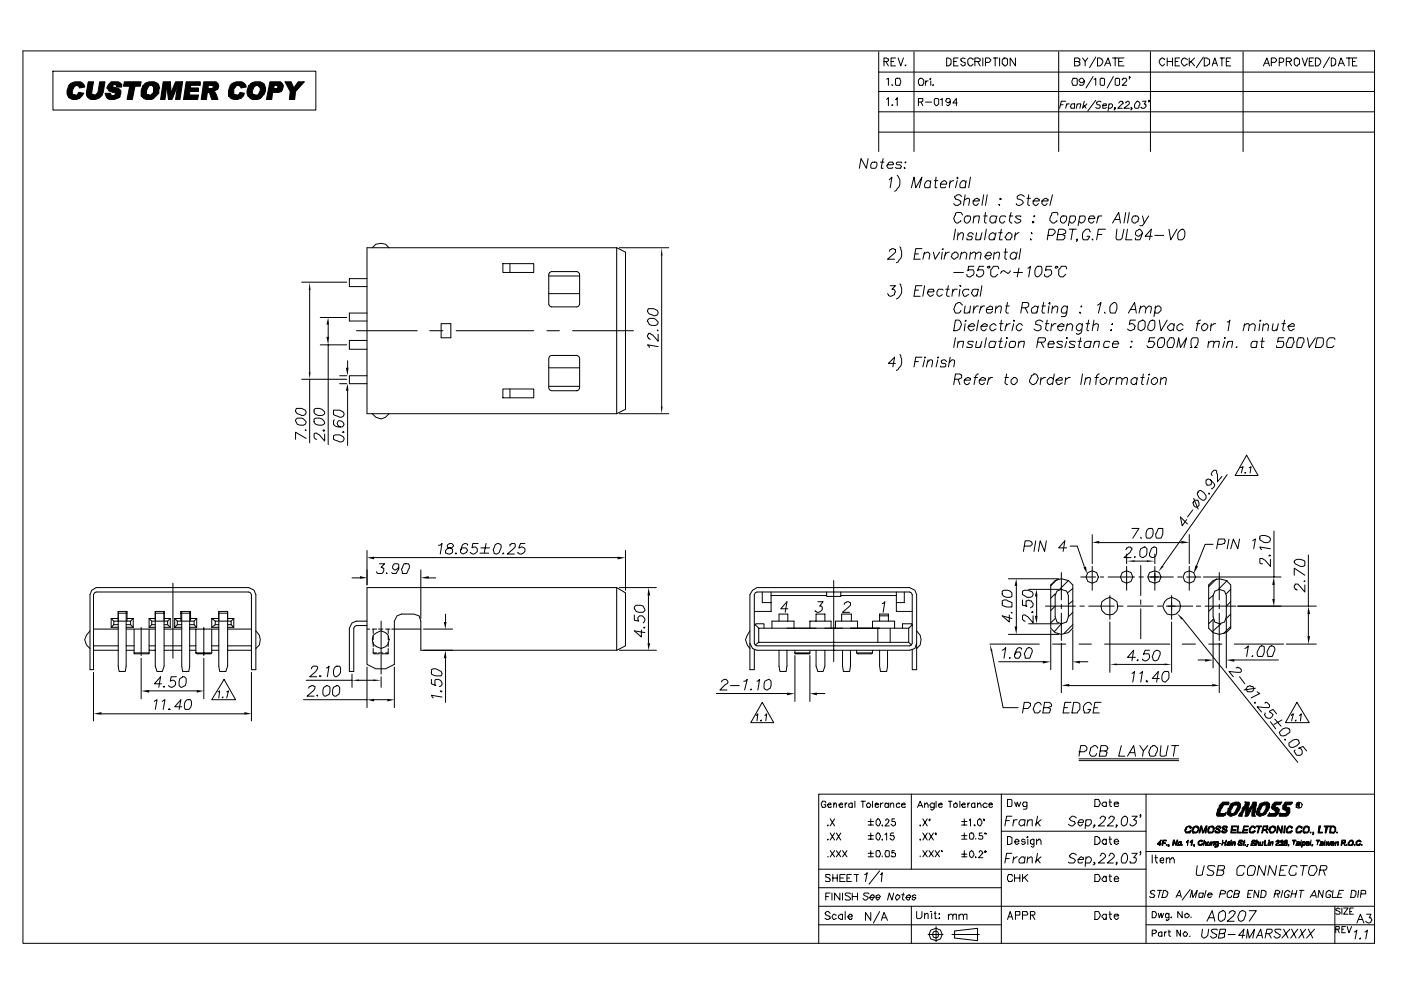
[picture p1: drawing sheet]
<svg xmlns="http://www.w3.org/2000/svg" width="420mm" height="297mm" viewBox="0 0 420 297" stroke-linecap="round" stroke-linejoin="round" font-family="sans-serif">
<g fill="none" stroke="#000" stroke-width=".3">
<path d="M6.9 15.3h405.3v267.5h-405.3zM263.5 15.5v29.9M265.1 18.4h1.1l.2-.2v-.6l-.5-.2h-.8v2.4M265.6 18.4l.8 1.4M267.2 18.4h.8M268.6 17.4h-1.4v2.4h1.4M269.3 17.4l.8 2.4 .8-2.4M271.5 19.5v.3l.2-.3M274.1 15.5v29.9M283.9 17.4h.5l.8 .5v1.3l-.8 .6h-.5zM286 18.4h.8M287.3 17.4h-1.3v2.4h1.3"/>
<path d="M289.5 17.6l-.6-.2-.8 .2v.6h.3v.2l1.1 .3v.8l-.8 .3-.6-.6M291.8 17.9v-.3l-.5-.2h-.5l-.6 .5v1.3h.3l.3 .6h.5l.5-.6M292.4 18.4h1.3l.3-.2v-.6l-.6-.2h-1v2.4M293.2 18.4l.8 1.4M294.7 17.4v2.4M295.5 18.7h1.1l.5-.8-.5-.5h-1.1v2.4M297.9 17.4h1.3M298.4 17.4v2.4M299.8 17.4v2.4M300.8 17.6h.3v-.2l1.1 .2v1.6l-.6 .6h-.5v-.3l-.5-.3v-1.3zM304.5 17.4v2.4l-1.6-2.4v2.4M317.5 15.5v29.9"/>
<path d="M322.3 18.4h1.3l.2-.2v-.6l-.5-.2h-1v2.4h1l.5-.3v-.8l-.5-.3M324.6 17.4l.8 1 .8-1M325.4 18.4v1.4M328.6 17.1l-1.8 3.2M329.1 17.4h.8l.6 .2 .2 .6a1.38 1.38 0 0 1-1.6 1.6zM331.3 19.8l1-2.4 .8 2.4M331.8 19h1M333.6 17.4h1.6M334.4 17.4v2.4M335.5 18.4h1M337.1 17.4h-1.6v2.4h1.6M345 15.5v29.9"/>
<path d="M349.2 17.9v-.3l-.7-.2-.6 .2-.2 .6a1.42 1.42 0 0 0 1 1.6l.5-.6M350 18.4h1.6M350 17.4v2.4M351.6 17.4v2.4M352.4 18.4h.8M353.7 17.4h-1.3v2.4h1.3M356.1 17.9l-1-.5-.6 .2-.2 .6a1.42 1.42 0 0 0 1 1.6l.8-.6M356.7 17.4v2.4M357.2 18.4l1 1.4M358.2 17.4l-1.5 1.6M360.9 17.1l-2.1 3.2M361.2 17.4h.7l.8 .5v1.3l-.8 .6h-.7z"/>
<path d="M363.5 19.8l.8-2.4 .8 2.4M363.8 19h1.1M365.9 17.4h1.3M366.4 17.4v2.4M367.8 18.4h.8M369.1 17.4h-1.3v2.4h1.3M372.8 15.5v29.9M378.9 19.8l1-2.4 .8 2.4M379.4 19h1.1M381.3 18.7h1l.6-.8-.6-.5h-1v2.4M383.6 18.7h.8l.6-.3v-.8l-.6-.2h-.8v2.4M385.8 18.4h1.3l.2-.5-.5-.5h-1v2.4"/>
<path d="M386.6 18.4l.7 1.4M388.1 17.6l1.1-.2v.2l.5 .3v1.3h-.2l-.3 .6h-.5l-.6-.6zM390.5 17.4l.8 2.4 .8-2.4M392.6 18.4h.8M394 17.4h-1.4v2.4h1.4M394.5 17.4h.8l.5 .2 .3 .6a1.38 1.38 0 0 1-1.6 1.6zM398.7 17.1l-1.8 3.2M399.3 17.4h.5l.8 .5v1.3l-.8 .6h-.5zM401.4 19.8l.8-2.4 1 2.4M401.6 19h1.1M403.8 17.4h1.5M404.5 17.4v2.4"/>
<path d="M405.6 18.4h.8M406.9 17.4h-1.3v2.4h1.3M15.9 21.3h78.8v11.7h-78.8zM263.5 21.6h148.7M263.5 27.4h148.7M263.5 33.5h148.7M263.5 39.6h148.7M265.9 23.7l.5-.2v2.1M265.9 29.8l.5-.5v2.4M267.5 25.3v.3h.3M267.5 31.4v.3l.3-.3M268.6 23.7l.2-.2h1.1a2.13 2.13 0 0 1 0 2.1h-1.1l-.2-.3z"/>
<path d="M268.6 29.8h.2l.3-.5v2.4M275.4 24l.6-.5h.5l.5 .5v1l-.2 .6h-1.1l-.3-.6zM275.4 30.6h.8l.6-.3v-.8h-1.4v2.2M276.2 30.6l.6 1.1M277.5 24.3v1.3M277.5 30.6h1.9M278.3 24.3h-.5l-.3 .5M279.1 23.5v.2h-.2zM279.1 24.3v1.3M279.9 25.3l-.2 .3h.2M280.5 29.5h.8l.2 .3v1.3l-.5 .6-.8-.6v-1.3zM282 29.8l.6-.3v2.2"/>
<path d="M285 30.3v.3l-.6 .3-.5-.3-.3-.3 .3-.8h.8l.3 .3v1.3l-.6 .6-.5-.3M287.1 30.9h-1.3l1-1.4v2.2M318 31.4h.8M319.6 30.3h-1.3l-.5 2.2M319.9 31.1l-.3 1.4M320.7 31.1h-.6l-.2 .6M321.7 23.5h1.1l.3 .2v1.6l-.3 .3h-1.1a2.13 2.13 0 0 1 0-2.1zM322.3 31.4v-.3v1.4M322.3 31.1h-.8l-.6 .8 .3 .6h.8l.3-.3M323.1 31.4l.2-.3h.8l-.3 1.4M323.1 31.1l-.3 1.4M325.2 24.3l-.6 .5h-.5l-.5-.5 .5-.8h.5a1.28 1.28 0 0 1 0 2.1h-.8v-.3"/>
<path d="M325.2 30.3l-.6 2.2M325.2 31.7l.5 .8M326 31.1l-1.1 1.1M327.8 22.9l-2.1 3.5M328.1 23.7l.5-.2v2.1M328.6 30.1l-2.4 3.1M329.9 23.7a.94 .94 0 0 1 1.4 0v1.6l-.3 .3h-.8l-.3-.3zM330.2 30.6l-.3-.3-1 .3v.5l1 .6v.5l-.2 .3h-.8l-.3-.3M330.7 31.7h1.1v-.6h-.8l-.3 .3v1.1h.8l.3-.3M332.6 31.4l.2-.3h.6l.2 .3v.5l-.5 .6h-.5l-.3-.3M332.6 31.1l-.3 2.1M333.9 22.9l-1.8 3.5"/>
<path d="M334.4 23.7a.94 .94 0 0 1 1.4 0v1.6l-.3 .3h-.8l-.3-.3zM334.4 32.5h-.2l.2-.3v.5h-.2v.3M335.5 30.9l.5-.6h.5v.3h.3v.5h-.3l-1.3 1.4h1.3M336.5 24l.3-.5h.8l.3 .2v.6l-1.4 1.3h1.4M337.6 30.9v-.3l.5-.3 .6 .3v.5l-1.6 1.4h1.6M338.9 23.2h-.2v-.3l.2 .3-.2 .5M339.5 32.5h-.3v-.3l.3 .3-.3 .5M340.5 30.9l.5-.6 .8 .6v.5l-.5 1.1h-.8l-.2-.3v-.8zM342.6 30.3h1.1l-.5 .8 .5 .3v.5l-.5 .6h-.8v-.3h-.3M344.8 30.1l-.3 .2v-.2h.3l-.3 .5M260.4 47.5l-.6 2.9-1.6-2.9-.5 2.9M261.4 48.9a1.32 1.32 0 0 1 1.6 0v.8l-.5 .7h-1.1l-.3-.2v-.8z"/>
<path d="M264.1 48.6h1M264.8 47.5l-.5 2.4v.5h.5M266.2 49.4h1.6l.2-.3-.2-.5h-1.1l-.8 1.1 .5 .7h1.1l.3-.2M266.7 53.9l.8-.8-.5 3.2M269.1 52.6a2.68 2.68 0 0 1 0 3.9l-.3 .6-.5 .2M270.4 48.9v-.3h-1.3l-.3 .3 .3 .5h.8l.5 .5-.3 .5h-1.3l-.2-.2M271.2 50.2l.3 .2h-.3zM271.5 48.6h.2l-.2 .3zM273.3 56.3l.8-3.2 .5 3.2 1.9-3.2-.8 3.2M279.1 54.7l-.5-.5a1.32 1.32 0 0 0-1.2 .7 1.32 1.32 0 0 0 .1 1.4h1.1l.3-.3M279.1 54.2l-.2 2.1M280.2 54.2h1.1"/>
<path d="M280.7 53.1l-.2 3.2h.5M282 55.2h1.9v-.5l-.5-.5a1.32 1.32 0 0 0-1.2 .7 1.32 1.32 0 0 0 .1 1.4h1.1l.2-.3M285 54.2l-.3 2.1M286 54.2a1.38 1.38 0 0 0-1.3 1M287.1 53.1l.2 .3-.2 .2zM287.1 54.2l-.6 2.1M288.4 58.9l-.5-.5h-.8l-.8 .5 .2 .8 1.6 .5v.8l-.8 .6h-.8l-.5-.6M289.2 60l.8-.6h.5l.3 .3-.3 1.9M289.5 58.4l-.6 3.2M289.7 54.7l-.5-.5a1.32 1.32 0 0 0-1.2 .7 1.32 1.32 0 0 0 .1 1.4h1.1l.3-.3M289.7 54.2l-.2 2.1M291 53.1l-.5 3.2"/>
<path d="M295 58.4l-.5 3.2M296.1 58.4l-.6 3.2M299.8 59.7l.2-.3 .3 .3zM307.2 58.9a1.13 1.13 0 0 0-1.3-.5 1.13 1.13 0 0 0-.8 1l1.3 .6 .5 .8a1.41 1.41 0 0 1-2.1 .5v-.3M308 59.4h1M308.5 58.4l-.3 2.9 .6 .3M315.6 58.4l-.7 3.2M111.7 74.3a3 3 0 0 1 5 0M150.8 79h9.3v2.7h-9.3zM152.9 79v2.7M184.9 74.3l2.7 1.3v47.1l-2.7 1.3M184.9 74.3h-74.8v49.7h74.8"/>
<path d="M184.9 74.3v49.7M185.7 74.3h14.9M198.4 76.6v45.3M266.7 75.3l.3-.5 .5-.3 1.1 .3v.8l-2.4 2.1h2.1M269.9 74a3.3 3.3 0 0 1-1.1 4.8M274.4 76.1h1M276.5 74.5h-1.9l-.5 3.2h1.9M277 76.1l1.3-.5 .6 .5-.3 1.6M277.3 75.6l-.5 2.1M279.9 75.6l.6 2.1 1.3-2.1M282.6 75.6l-.3 2.1M282.8 74.5v.3h-.2z"/>
<path d="M283.6 75.6l-.5 2.1M284.7 75.6a1.38 1.38 0 0 0-1.3 1M285.5 76.1l.8-.5h.5l.5 .5v.8l-1.3 .8-.8-.8 .3-.3zM286.5 68.7l-.5 3.2M287.3 70.6l.8-.8h.6l.2 .2-.2 1.9M287.3 69.8l-.2 2.1M288.1 76.1l1.1-.5 .8 .5-.3 1.6M288.4 75.6l-.5 2.1M288.7 64.5l-.6-.8h-1l-.6 .2v.6l-.5 1a1.32 1.32 0 0 0 1.3 1.4l.8-.6v-.2M289.5 65a1.32 1.32 0 0 1 1.5 0 1.44 1.44 0 0 1-1.3 1.9l-.5-.6v-.8zM291 76.1l.8-.5h.6l.2 .2-.2 1.9M291 75.6l-.2 2.1"/>
<path d="M291.8 60.2h1.9v-.5l-.5-.3a1.35 1.35 0 0 0-1.4 1.6l.6 .6h.5l.5-.6M291.8 70.3v-.3l-.5-.2h-.5l-.6 .5 .3 .5h.8l.3 .3-.3 .8h-1.3v-.6M292.1 65.3l.5-.6h1.1l-.3 2.2M292.1 79.8h-1.6l-.3 1.3 .3-.2h1.3a1.32 1.32 0 0 1-.1 1.7 1.32 1.32 0 0 1-1.7 .1v-.5M292.1 64.7l-.3 2.2M292.6 76.1l.8-.5h.6l.2 .2-.2 1.9M292.9 69.8l-.3 2.1h1.1l.5-.6M294.5 69.8l-.5 2.1M295 79.8h-1.3l-.5 1.3 .2-.2h1.3a1.32 1.32 0 0 1-.1 1.7 1.32 1.32 0 0 1-1.7 .1v-.5M295 64.7h1.1M295.5 63.7l-.2 2.9 .5 .3M295.5 76.6h1.6l.3-.5-.5-.5h-.6l-1 1.3 .8 .8 1-.5"/>
<path d="M295.8 68.7l-.5 3.2M298.2 76.1l.8-.5h.5l.3 .2-.3 1.9M298.2 75.6l-.3 2.1M298.4 70.3l-.5-.5a1.32 1.32 0 0 0-1.2 .7 1.32 1.32 0 0 0 .2 1.4h1l.3-.6M298.7 65l-.3-.3h-1l-.5 .8v.8l.5 .6h.5l.8-.6M298.7 69.8l-.5 2.1M299 64.7l-.6 2.2M299.5 61.3h.3v.3zM299.5 69.8h1.1M300.3 68.7l-.5 3.2h.8M301.1 75.6h1.1M301.6 65l-.2-.3h-1.1l-.5 .8v.8l.5 .6h.5l.6-.6"/>
<path d="M301.6 74.5l-.2 2.9 .5 .3M301.9 70.3l.5-.5h.5l.6 .5v.8l-.6 .8h-1l-.5-.8zM302.7 64.7h1M303.2 63.7l-.5 2.4 .5 .8h.3M304.5 69.8l-.2 2.1M304.8 76.1l-.5-.5a1.18 1.18 0 0 0-1.2 .7 1.18 1.18 0 0 0 .4 1.4h.5l.8-.5M305.1 75.6l-.6 2.1M305.6 69.8l-1.1 .5-.2 .5M306.1 65v-.3h-1.3l-.3 .3 1.6 1.1a1.02 1.02 0 0 1-1.3 .8l-.5-.6M306.1 74.5l-.5 3.2M309 71.6l.3 .3h-.3zM309.3 69.8l.3 .2h-.3z"/>
<path d="M309.6 66.6l.2-.3 .3 .3-.3 .3zM309.8 60.2h1.9v-.5l-1.1-.3-.8 .8v.8l.6 .6h.5l.5-.6M310.1 64.7h.3l-.3 .3zM312.5 60.2h1.8v-.5l-.5-.3a1.35 1.35 0 0 0-1.3 1.6l.5 .6h.5l.6-.6M314.3 70.6h1.3l.8-.8v-.6l-.5-.5h-1.3l-.5 3.2M315.4 79.8h-1.6l-.3 1.3 .3-.2h1.3a1.32 1.32 0 0 1-.1 1.7 1.32 1.32 0 0 1-1.7 .1v-.5M316.7 79.8l.5 .3-.2 .2h-.6zM317.2 64.5v-.6l-.2-.2h-1.1l-.5 .2v.6l-.5 1v.6l.7 .8h.6l.8-.6v-.2M317.2 70.3h1.4l1-.5v-.6l-.8-.5h-1.3l-.5 3.2h1.8l.6-.6v-.7l-.8-.3M318.3 65l.3-.3h1a1.3 1.3 0 0 1 .2 1.4 1.3 1.3 0 0 1-1.2 .8l-.6-.6v-.8zM320.7 68.7h2.1M320.9 65l.3-.3h1.1a1.3 1.3 0 0 1 .1 1.4 1.3 1.3 0 0 1-1.2 .8l-.5-.6"/>
<path d="M320.9 64.7l-.5 2.9M321.7 68.7l-.5 3.2M323.1 71.9h-.3l.3-.3v.5l-.3 .3M323.8 65l.3-.3h1.1l.2 .3a1.44 1.44 0 0 1-1.3 1.9l-.5-.6M323.8 64.7l-.5 2.9M326.5 65.5h1.8l-.2-.8h-1.1l-.5 .8v.8l.5 .6h.6l.5-.6M327 69.5l-.5-.8h-.8a2.25 2.25 0 0 0-.8 3.2h1.3l.6-1.1h-.8M327.6 71.6v.3h.2M329.1 70.3h1.4M329.4 64.7l-.5 2.2M330.5 64.7h-.8l-.6 .8M331.5 68.7h-2.1l-.5 3.2"/>
<path d="M333.6 66.9l1.9-3.2 .5 3.2M334.4 65.8h1.4M335 68.7l-.3 2.4 .3 .8h1l.5-.6 .6-2.6M337.6 63.7l-.5 3.2M338.1 68.7l-.5 3.2h1.9M338.7 63.7l-.6 3.2M339.7 65a1.17 1.17 0 0 1 1.9 .5l-.3 .3v.5l-.8 .6h-.5l-.5-.6v-.8zM342.6 64.7l.6 2.2 1.3-2.2M342.6 69.8l-.2 .5-1.1 .5-.8-.5 .3-1.1 1-.5 .8 1.1-.8 2.1h-1.3v-.6M343.2 66.9l-.6 .7h-.8M345.5 70.8h-2.1l1.9-2.1-.5 3.2M346.3 70.6h2.7"/>
<path d="M350.6 68.7l.5 3.2 1.9-3.2M353.5 69.5l.5-.5 .8-.3a2.02 2.02 0 0 1-.3 3.2h-1l-.3-.6v-1.3zM90.5 84.6h13.5M92.9 87v24.6M96 95.2h8M98.4 97.3v3.7M106.9 99.1h18.2M110.1 83.5h-5.3v2.4h5.3M110.1 93.8h-5.3v2.4h5.3M128.9 99.1h3.9M132.3 97h2.9v4.2h-2.9zM136.8 99.1h23.3"/>
<path d="M164 99.1h3.7M164.6 88h9.2M164.6 82.7h9.2M164.8 81.7l.6-.3h7.6l.6 .3 .2 .5v9l-.2 .5-.6 .3h-7.6l-.6-.3-.2-.5v-9zM171.7 99.1h18.3M194.2 96l.5-.6h1.4l1.3 1.1v.2l-.3 .6-.5 .2h-1.1l-.8-.2zM194.5 92.5h1.6l1 .5 .3 .8a1.12 1.12 0 0 1-1.9 .6l-.8-.3a1.02 1.02 0 0 1-.2-1.6zM197.1 98.9l.3 .2h-.3M267 85.6h1.6l-1.1 1.1h.5l.3 .3 .3 .5-.3 .3v.5l-1.3 .5-.6-.3-.2-.5M269.9 85.1a2.94 2.94 0 0 1-1.1 4.5M274.4 87h1M276.5 85.6h-1.9l-.5 3.2h1.9"/>
<path d="M277.3 85.6l-.5 3.2M278.3 87.5h1.6l.3-.3-.3-.5h-1l-.6 .3v.5l-.2 .3 .8 1 1-.5M282.8 87l-.2-.3h-1.1l-.5 .8v.8l.5 .5 1.1-.5M283.6 86.7h1.1M284.4 85.6l-.5 2.9 .3 .3h.5M285.8 86.7l-.3 2.1M286 81.7h2.9M286.5 96h1.1l.5 .5 .3 .8-.5 1.3-1.1 .5h-.8zM287.1 86.7h-.8l-.5 .8M287.9 85.6h.2v.3zM287.9 86.7l-.3 2.1M288.7 91.5l-.8-.8h-.6l-.8 .5-.5 1.6 .5 1h1.1l.5-.8"/>
<path d="M289.5 91.7l-.3 2.1h1l.6-.5M289.5 97l-.3 2.1M289.7 96v.2h-.2zM290.5 87v-.3h-1l-.6 .3a1.32 1.32 0 0 0 .3 1.8h.5l.8-.5M290.5 97.8h1.6l.3-.3-.6-.5h-.5l-.8 .5-.3 .6 .8 1 1.1-.5M291 91.7l-.2 2.1M292.1 91.7l-.3 2.1M293.4 87l-.2-.3h-1.1l-.5 .3v.5l-.3 .3 .8 1 1.1-.5M293.4 91.7a1.38 1.38 0 0 0-1.3 1.1M293.4 86.7l-.5 2.1M293.4 96l-.5 3.1M294.2 97.8h1.9v-.5l-.6-.3a1.35 1.35 0 0 0-1.3 1.6l.5 .5h.6l.5-.5"/>
<path d="M294.2 91.7l-.5 2.1M294.5 85.6l-.5 3.2M295.3 91.7a1.38 1.38 0 0 0-1.3 1.1M295.8 92.8h1.9v-.8l-.6-.3-.5 .3a1.12 1.12 0 0 0-.5 1.8h1l.6-.5M296.1 80.1l.2-.3h.6l-.3 .5zM298.7 92.5l.8-.8h.5l.3 .3-.3 1.8M298.7 97.5l-.5-.5a1.35 1.35 0 0 0-1.3 1.6l.5 .5h.5l.8-.5M298.7 91.7l-.3 2.1M299.5 80.6l-.3-.8h-1.3l-.8 1.1v1.6l.6 .5h.7l.8-.8M299.8 97h1M300.3 96l-.3 2.9 .6 .2M301.6 91.7h1.1"/>
<path d="M301.9 97l-.5 2.1M302.2 90.7l-.6 2.6 .3 .5h.5M302.9 81.1l-.5 .8-1.3-.8-.8 .3-.3 .5M302.9 97l-.7 .3-.6 .5M304 96l.3 .2h-.3zM304 81.7h2.7M304 97l-.5 2.1M305.6 80.3l-.5 2.7M306.4 92.3h1.3l.5-.3 .3-.3v-.8l-.5-.2h-1.3l-.6 3.1M306.7 97.5l-.6-.5h-.5l-.8 .8v.8l.5 .5h.6l.5-.5M307.4 92.3l.8 1.5M308.2 80.3l.8-.5-.5 3.2"/>
<path d="M310.6 80.3l.5-.5h1.1l.3 .5v1.4a1.82 1.82 0 0 1-1.6 1.3 1.99 1.99 0 0 1-.3-2.7zM311.1 92.3v-.3l-.5-.3-.5 .3a1.12 1.12 0 0 0-.5 1.8h1l.5-.5M311.4 91.7l-.5 2.1M312.5 91.7h1M312.7 96.5a1.28 1.28 0 0 0-2.1 0v.8l1.3 .2 .3 .3v.8a1.28 1.28 0 0 1-2.1 0M313 90.7l-.5 2.6 .2 .5h.6M313.5 97h1.1M314.1 96l-.6 2.6 .8 .5M314.6 90.9l.3-.2v.5zM314.6 91.7l-.3 2.1M315.4 97l-.3 2.1M315.6 92.5l.8-.8 .8 .3-.2 1.8"/>
<path d="M315.6 91.7l-.2 2.1M316.7 97h-.5l-.8 .8M317.2 97.8h1.9v-.5l-.5-.3a1.35 1.35 0 0 0-1.4 1.6l.6 .5h.5l.5-.5M319.9 80.6l-.3-.8h-1.3l-.8 1.1v1.6l.5 .5h.8l.8-.8M319.9 97.5l1.3-.5 .5 .5-.2 1.6M320.1 91.7l-.2 2.4-.3 .5-.2 .3h-1.1M320.1 92.3l-.5-.6a1.32 1.32 0 0 0-1.2 .8 1.32 1.32 0 0 0 .2 1.3h1l.3-.5M320.1 97l-.5 2.1M323.8 93.6l.3 .2h-.3zM324.1 92l.3-.3v.3zM324.6 97l-.2 2.4-.3 .5-.5 .3h-.5l-.3-.3M324.6 97.5l-.5-.5h-.5l-.8 .8v.8l.5 .5h.5l.6-.5"/>
<path d="M325.7 97h1.1M326.5 96l-.5 2.6v.3l.5 .2M327.8 97.5l.8-.5 .8 .3-.3 1.8M328.1 96l-.5 3.1M329.1 91.5l1.1-.8-.8 3.1M331.3 93.6v.2h.2M333.1 91.5l.5-.6 .8-.2a2.2 2.2 0 0 1 0 3.1h-1.3l-.3-.5v-1.3zM333.1 98.9h.3l-.3 .2zM333.4 97.3l.2-.3v.3zM338.4 93.8l1.9-3.1 .5 3.1M338.9 92.8h1.6M340.5 96h-1.6l-.2 1.3 1-.3 .8 .8-.2 .3v.5l-1.1 .5-1.1-.5"/>
<path d="M341.6 96.5l1-.5 .8 .5v1.3l-.2 .8-.8 .5-1.1-.5v-1.3zM341.8 92.5l.6-.5 .8-.3 .5 .8-.3 1.3M342.1 91.7l-.5 2.1M343.7 92.5l.8-.8 .8 .3-.3 1.8M344.8 96.5a1.02 1.02 0 0 1 1.5-.3v1.6l-.2 .8a1.07 1.07 0 0 1-1.9 0v-.8zM346.3 92.3l.8-.6h.6l.5 .6v.7l-.8 .8h-1.1v-.5M346.6 91.7l-.5 3.2M347.7 96l.5 3.1 1.8-3.1M352.2 97.5l-.6-.5h-.5l-1.1 1.1 .8 1 1.1-.5M352.2 97l-.3 2.1M354.8 97.5l-.5-.5a1.35 1.35 0 0 0-1.3 1.6l.5 .5h.5l.8-.5M358.8 97h1"/>
<path d="M360.1 96l-.8 .2-.5 2.9M360.4 97.8l.8-.8h.5l.5 .5a1.36 1.36 0 0 1-1.3 1.6l-.5-.5zM363.3 97l-.3 2.1M364.6 97h-.5l-1.1 .8M368 96.5h.6l.2-.5-.5 3.1M373.1 97.5l.8-.5h.5l.2 .3-.2 1.8M373.3 97l-.5 2.1M374.6 97.5l1.4-.5 .5 .5-.3 1.6M377.8 97l-.2 2.1M378.1 96v.2h-.3zM378.9 97.5l.8-.5 .8 .5-.3 1.6M378.9 97l-.3 2.1"/>
<path d="M381.8 97l-.3 1.9 .3 .2h.5l.8-.5M383.4 97l-.5 2.1M384.4 97h1.1M385.2 96l-.5 2.6v.3l.5 .2M386.3 97.8h1.8v-.5a1.14 1.14 0 0 0-1.4 .1 1.14 1.14 0 0 0-.1 1.5l.7 .2 .8-.5M90.5 113.7h13.5M92.9 113.7v19M96 103.4h8M98.4 103.4v29.9M101.9 112.6h2.1M101.9 115h2.1M104.2 108.1v2.1"/>
<path d="M104.2 117.1v16.4M110.1 112.6h-5.3v2.4h5.3M110.1 102h-5.3v2.7h5.3M150.8 116.6h9.3v2.6h-9.3zM152.9 116.6v2.6M164.6 115.8h9.2M164.6 110.2h9.2M164.8 106.8l.6-.3h7.6l.6 .3 .2 .5v9l-.2 .6-.6 .2h-7.6l-.6-.2-.2-.6v-9zM197.4 103.9l-3.2-.5 .5 .8M197.4 100.2v2.1l-1.6-1.8-.8-.6h-.5l-.3 1.1 .3 .5 .5 .3M268.6 108.9h-2.2l1.9-1.8-.5 2.9M269.9 106.3a3.3 3.3 0 0 1-1.1 4.7"/>
<path d="M274.4 108.4h1M276.5 107.1h-1.9l-.5 2.9M277.3 107.1h.2l-.2 .2zM277.3 107.9l-.5 2.1M278.1 108.7l.8-.8h.5l.3 .2-.3 1.9M278.3 107.9l-.5 2.1M281.3 107.1h.2l-.2 .2zM281.3 107.9l-.6 2.1M283.9 108.4l-.5-.5-1.1 .2v.6l.3 .2h.8l.2 .3v.5l-.2 .3h-1.4v-.3M284.7 108.7l.8-.8h.5l.3 .2-.3 1.9M285 107.1l-.6 2.9M286.3 113.7h1.3l.5-.3 .3-.2v-.8l-.5-.3h-1.4l-.5 3.2"/>
<path d="M286.5 101.2l-.5 3M287.3 102.8l.6-.5h1l-.2 1.9M287.3 102.3l-.2 1.9M287.3 113.7l.6 1.6M289.2 113.9h1.8v-.5l-.5-.2a1.35 1.35 0 0 0-1.3 1.5l.5 .6h.5l.6-.6M291.8 102.6v-.3h-1.3l-.3 .5 1.4 .6v.5l-.3 .3h-1.3v-.3M292.1 113.2h1.1M292.9 102.3l-.3 1.9h1.1l.5-.6M293.4 112.1l-.8 .5-.5 2.7M293.7 113.9h1.8v-.5l-1-.2-.8 .7v.8l.5 .6h.5l.6-.6M294.5 102.3l-.5 1.9M295.8 101.2l-.5 3"/>
<path d="M296.6 113.2l-.5 2.1M297.7 113.2h-.6l-.8 .7M298.4 102.6l-.2-.3h-1.1l-.5 .8v.8l.3 .3h1l.3-.3M298.7 102.3l-.5 1.9M299.5 102.3h1.1M300.3 101.2l-.5 3h.8M301.4 113.2h1M301.9 101.2h.3l-.3 .3zM301.9 112.1l-.5 2.6 .8 .6M301.9 102.3l-.5 1.9M302.9 102.6a1.32 1.32 0 0 1 1.6 0v.8l-.5 .8h-1.1l-.2-.3v-.8zM303.2 113.9l.8-.7h.5l.6 .5v.8l-.8 .8h-.6l-.5-.6z"/>
<path d="M305.6 102.8l.5-.5h1.1l-.3 1.9M305.6 102.3l-.3 1.9M309.3 112.6l.8-.5a1.32 1.32 0 0 1 1.3 1.3l-.5 1.3-.8 .6h-.5l-.8-.8zM311.1 102.6h1.9l.5-.6v-.5l-.2-.3h-1.9l-.5 3M312.2 102.6l.8 1.6M312.2 113.2l-.3 2.1M313.5 113.2h-.5l-.8 .5v.2M314.3 103.1h1.9l-.3-.8h-1l-.6 .8v.8l.3 .3h1l.3-.3M315.9 113.7l-.5-.5h-.5l-.8 .7v.8l.5 .6 1-.6M316.2 112.1l-.6 3.2M316.7 113.9h1.9v-.5a1.14 1.14 0 0 0-1.6 .3 1.14 1.14 0 0 0 .2 1.6h.6l.8-.6M318.6 102.6v-.3h-1.4l-.2 .3 1.6 1-.3 .6h-1.3v-.3"/>
<path d="M319.6 113.2l-.2 2.1M319.9 101.2h.2l-.2 .3zM319.9 102.3l-.5 1.9M320.9 113.2h-.5l-.8 .5v.2M322.5 102.6l-.2-.3h-1.4l-.2 .3 .5 .5 .8 .3 .3 .5-.3 .3h-1.3v-.3M323.3 102.3h1.1M324.1 101.2l-.5 2.4v.6h.5M324.6 112.1l-.5 3.2M325.4 113.7l.8-.5h.6l.2 .2-.2 1.9M325.7 113.2l-.5 2.1M327 102.6v-.3h-1l-.6 .3-.2 .5v.8l.2 .3h1.1l.5-.3M327.3 102.3l-.5 1.9"/>
<path d="M328.1 102.8l.5-.5h1.1l-.3 1.9M328.3 102.3l-.5 1.9M328.3 113.2h1.1M329.7 112.1l-.8 .5-.3 2.7M329.9 113.9l1.1-.7h.3l.8 .7-.3 .8-.8 .6h-.5l-.6-.6zM332.8 102.6l-.2-.3h-1.1l-.5 .8v.8l.3 .3h1l.3-.3M333.1 113.2l-.5 2.1M333.6 103.1h1.9l-.3-.8h-1l-.6 .8v.8l.3 .3h1.1l.2-.3M334.2 113.2h-.6l-.8 .7M335 113.7l.8-.5 .7 .5-.2 1.6M335 113.2l-.3 2.1M336.5 113.7l.8-.5h.6l.2 .2-.2 1.9"/>
<path d="M338.9 104.2l.3-.3v.3zM339.2 102.3h.3v.3zM341 113.7l-.5-.5a1.35 1.35 0 0 0-1.3 1.5l.5 .6h.6l.5-.6M341 113.2l-.2 2.1M342.1 113.2h1.1M342.9 112.1l-.5 2.6v.3l.5 .3M344.5 113.2l-.5 2.1M344.8 112.1v.3h-.3zM345.3 113.9l.5-.5 .8-.2 .5 .5v.8l-.8 .8h-.5l-.5-.6zM346.3 101.2h-1.5l-.3 1.4v-.3h1.3l.3 .3 .2 .5-.5 .8-.3 .3h-1.3l-.2-.6M347.4 101.8l.5-.6h1.1a2.28 2.28 0 0 1-.5 3h-1.1l-.3-.6zM348.2 113.7l.8-.5h.5l.3 .2-.3 1.9"/>
<path d="M348.2 113.2l-.3 2.1M350.8 101.2h1.1a2.82 2.82 0 0 1-.3 3h-1.3l-.3-.6v-1zM353 104.2l.5-3 .5 3 1.9-3-.8 3M356.9 104.2h.6l-.3-.8v-1.4l.3-.5 .2-.3h1.3a2.13 2.13 0 0 1-.8 3h.8M362.5 102.8l.5-.5h1.1l-.3 1.9M362.5 102.3l-.3 1.9M364.1 102.8l.5-.5h1.1l-.3 1.9M367.2 101.2h.3l-.3 .3zM367.2 102.3l-.5 1.9M368 102.8l.6-.5h1l-.2 1.9M368.3 102.3l-.5 1.9M370.9 103.9l-.2 .3h.2"/>
<path d="M377 102.6l-.2-.3h-1.1l-.5 .8v.8l.2 .3h1.1l.3-.3M377 102.3l-.2 1.9M378.1 102.3h1M378.6 101.2l-.2 3h.5M385 101.2h-1.6l-.3 1.4 .3-.3h1.3l.3 .3v.8l-.3 .5-.3 .3h-1.5v-.6M386.6 101.2h1.3l.2 1.4-.8 1.6h-1.3l-.2-.6v-.8zM389.5 101.2h1.3l.3 .6v.8l-.8 1.6h-1.4v-1.6zM392.1 101.2l.5 3 1.9-3M395 101.2h1.6l.3 .3v1.6l-.8 1.1h-1.6zM400.3 101.8l-.3-.6h-1.3l-.8 1.1v1.6l.3 .3h1.3l.5-.6M88.9 122.4h1.6l1 .5 .3 .8a1.12 1.12 0 0 1-1.8 .6l-.8-.3a1.02 1.02 0 0 1-.3-1.6zM89.2 125.3h1.3l.5 .3 .8 .8-.3 .8-.5 .2-1.8-.2-.6-1.1z"/>
<path d="M91.5 128.8l.3 .2h-.3M91.8 131.4l-3.2-1.8v2.1M94.2 125.6a2.01 2.01 0 0 1 3.2 1.3 1.97 1.97 0 0 1-3.2-.5zM94.2 122.7a2.39 2.39 0 0 1 3.2 .8v.5a2.02 2.02 0 0 1-3.2-.3zM97.1 128.8l.3 .2-.3 .3-.3-.3M97.4 130.1v2.1l-1.6-1.8-.8-.6h-.5l-.3 .3v1l.8 .6M100 130.6a2.25 2.25 0 0 1 3.2 .8v.3a1.12 1.12 0 0 1-1.9 .5l-1.3-.5zM100 122.9h1.9l1 .6 .3 .8a1.12 1.12 0 0 1-1.9 .5l-1.3-.5zM100.3 125.9l-.3 .2v1.1a2.28 2.28 0 0 0 2.9 .5 1.02 1.02 0 0 0-.5-1.4 1.02 1.02 0 0 0-1.3 .6l.2 .5 .8 .6M102.9 129.3l.3 .3h-.5M111.7 124l1 1.1 1.6 .5 1.3-.5 1.1-1.1M185.7 124h14.9"/>
<path d="M373.9 136.4l3.4 6.1h-6.9zM339.5 158.4h2.1l-1.9 2.9M344.5 158.4h1a2.28 2.28 0 0 1-.5 2.9h-1a2.28 2.28 0 0 1 .5-2.9zM347.4 158.4h1.3v1.6l-.5 1.3h-1.3l-.3-.5v-.8zM355.9 155.8l-1.4 1.8-.5-2.6 2.1 2.1M357.7 152.8l-1.6 2.2M358 149.4l1.3 3.2M358.2 149.9h1.1a1.65 1.65 0 0 1-.3 2.1h-.2a1.38 1.38 0 0 1-1.1-1.3zM359.3 147.3l.5-.3a2.34 2.34 0 0 1 1.9 2.4l-.5 .5a1.96 1.96 0 0 1-1.9-2.6zM362.5 147.8v.3h.2v-.3M363 143.8l.3 .3v1.1l-.6 .2h-.8l-.2-.5v-1.1l.5-.2a2.67 2.67 0 0 1 2.1 1.8l-.2 .6-.8 .5M363.5 142.5l-.2-.2a1.32 1.32 0 0 1 1.3-1.4l.5 1.4v2.1l1.3-1.6"/>
<path d="M368 142.3l-19.3 27.2M372 140.1l.8-.2-.5 1.8M373.6 141.7h-.3h.3M374.6 140.1l.6-.2-.3 1.8M382.1 159.2v13.7M27.5 176.9l1.3-.8h45.8l1.6 .8 .5 1.3v22.5h-1.3v-22.5l-.3-.5-.5-.3h-45.8l-.5 .3-.3 .5v22.5h-1v-22.5zM51.9 174.8v22.5M105.6 173.2h2.3M110.1 165v10.3M112.2 167.1h73M113.8 169h1.6l-1.1 1 .8 .3v.8l-.5 .8h-1.4l-.2-.5M115.9 171.6v.3h.3"/>
<path d="M119.6 170l-.5 .6-.8 .2-.6-.5v-.5l.6-.8h1l.3 .2v1.4l-.8 1.3h-1.1l-.2-.3M121.2 169h1.3l.3 .5v.8l-.8 1.6h-1.4l-.2-1.3zM126.2 170.8v14.6M128.6 173.2h2.1M131.5 163.4h.5l.6-.5-.6 3.2M134.4 163.2l-.3 .2v.6l1.6 .7v.8a1.51 1.51 0 0 1-2.1 .3 1.46 1.46 0 0 1 1.9-1.6l.5-.8-.5-.5zM136.5 165.8h.3v.3zM140.2 163.4v-.2a1.02 1.02 0 0 0-1.6 .2l-.5 1.6v.5l.3 .3 .5 .3 1.1-.6 .2-.5-.5-.8h-1.1l-.5 .8M143.4 162.9h-1.6l-.2 1.3 1-.2 .5 .5a1.35 1.35 0 0 1-1.3 1.6l-.8-.6M143.9 165.8h2.7M144.2 164.2h2.6M145.8 162.9l-.5 2.6"/>
<path d="M148.4 163.4a1.07 1.07 0 0 1 1.9 0v.8l-.5 1.3a1.02 1.02 0 0 1-1.6 .3l-.3-1.1zM150.8 165.8h.3l-.3 .3zM152.9 163.7v-.5l.6-.3h.8l.2 .3v.8l-2.4 2.1h2.2M157.4 162.9h-1.3l-.5 1.3a1.32 1.32 0 0 1 1.8 .3 1.33 1.33 0 0 1-.6 1.4 1.33 1.33 0 0 1-1.5-.1v-.3M184.9 176.1h-74.8v23l2.6 1.4h2.9l2.7-1.4v-12.9l.8-1.6 1.3-.5h3.7l1.6 .5 .5 1.6v8.7h58.7M184.9 176.1l2.7 1.6v15.9l-2.7 1.3M184.9 176.1v18.8M185.7 176.1h11.1M187.6 165v11.9M194.5 178.5v14.3M228.6 177.4v3.2h2.6M231.2 177.4v5.9h-5"/>
<path d="M231.2 178.5h16.7M247.9 177.4v1.4h4.2v-1.4M250 174v24.3M252.1 178.5h16.7M268.8 177.4v5.9h4.8M271.2 177.4v3.2h-2.4M300.6 177.2a2.28 2.28 0 0 1 2.9 .5v1.1a2.03 2.03 0 0 1-2.9-.8zM302.4 173.5h15.1M304.8 175.6v12.2M306.7 179.8v1.6l1.3 .3h-.3v-1.6l.8-.3 .3 .3h.5l.5 .8v.5l-.2 .5-.6 .3M306.7 177.2a2.39 2.39 0 0 1 3.1 .8l-.2 .8-.6 .2h-1l-1.3-.8zM307.2 163.7h1.8l.6-.8-.3-.5-.5-.3h-1.4l-.5 3.2"/>
<path d="M308.5 176.7h9M310.6 162.1l-.5 3.2M310.9 178.8v5.8M313.8 162.1l-.5 3.2-1.4-3.2-.5 3.2M315.1 175.3a3.9 3.9 0 0 1 6.6 0v13a3.9 3.9 0 0 1-6.6 0zM316.4 178l-1.3 1.3M317 177.2l1.3-.5 1.6 .5 .5 1.3v6.4l-.5 1.5-1.6 .6-1.3-.6-.6-1.5v-6.4zM317 173.7l-1.9 1.9M318.3 171.6v8.2M319.9 164.2h-2.4l1.9-2.1-.6 3.2M320.4 174l-2.6 2.7M320.9 163.7h2.2l2.1 6.1"/>
<path d="M321.7 176.4l-1.6 1.3M324.1 172.9h4.5M327.6 160.2v8.8M327.6 169.8v7.1M329.7 162.6h24.6M329.9 172.9h1.1M332.3 172.9h8M332.8 178.5v7.1M337.6 164.7l.3-.5 .5-.2 1.1 .2v.5l-.6 .8-1.8 1.6h2.1M337.9 166.1v2.9M337.9 169.8v7.1M340.3 166.9v.2l.2-.2"/>
<path d="M340.3 168.2h3.7M341.6 172.9h1.3M342.1 161v.3h.3M342.1 164.5l1.1-.5 .8 .5v1.3l-.3 .8-.8 .5-1.1-.5v-1.3zM342.1 169.5v9M342.1 179.8v1.4M344.2 172.9h7.7M344.8 171.6l1.5-.5 1.4 .5 .5 1.3-.5 1.4-1.4 .5-1.5-.5-.6-1.4zM345.5 164.2l.6-.2 .8 .2v1.6l-.3 .8a1.07 1.07 0 0 1-1.8 0v-.8zM346.3 166.1v2.9M346.3 169.8v7.1M350 179.6l1.4-.6 1.3 .6 1 .8a2.72 2.72 0 0 1-.4 3.2 2.72 2.72 0 0 1-3.3 .5l-.8-1.1-.5-1.3 .5-1.3z"/>
<path d="M351.4 178.5v7.1M353.2 172.9h1.3M355.9 172.9h4.2M356.7 160.2v8.8M356.7 169.8v7.1M360.9 172.9h23.3M362.5 175.3a3.9 3.9 0 0 1 6.6 0v13a3.9 3.9 0 0 1-6.6 0zM363.8 163.2h-2.4l-2.6 6.6M363.8 178.5l-1.3 1.1M364.3 177.2l1.4-.5 1.5 .5 .6 1.3v6.4l-.6 1.5-1.5 .6-1.4-.6-.5-1.5v-6.4zM364.9 173.5l-2.4 2.4M365.1 163.2h1.3l.8-.3 .3-.8-.3-.5h-1.8l-.5 2.9"/>
<path d="M365.7 171.6v8.2M368 174l-2.6 2.7M368.6 161.6l-.6 2.9M369.1 176.7l-1.3 1.3M371.7 161.6l-.5 2.9-1.3-2.9-.8 2.9M375.7 162.1l.8-.5-.5 2.9M377.8 160.8a2.39 2.39 0 0 1 3.2 .8l-.3 .8-.5 .2h-1.1l-1.3-.8zM380.7 166.3l.3 .3h-.5M381 167.7v2.1l-1.6-1.9-.8-.5h-.8v1.3l.3 .3h.5M381 164.5l-3.2-.5 .6 .7M382.1 175.3v4.3M388.1 172.4v-2.1l3.2 2.1"/>
<path d="M388.1 168.2a2.2 2.2 0 0 1 3.2 0v1.3l-.5 .3h-.8l-1.6-.8zM391.3 175.3v2.1l-2.1-2.3h-.8l-.3 1 .3 .6h.5v.2M391.3 174v.3h-.2M392.4 166.3v15.4M27 189.1l-1.1 1.3-.5 1.3 .5 1.6 1.1 1.1M28 194.9h7.5M28 188.6h7.5M28 193.6h7.5M33.3 185.4l.8 .8v1M34.1 187.2l-.8 .8h2.2M34.1 187.2h1.4M34.1 186.2h5.1"/>
<path d="M35.5 185.4h-2.2v2.6M35.5 183.8h2.6M37.8 183.3v16.4l-.2 1.6h-1.9l-.2-1.6v-16.4h2.6v2.9M37.8 194.9h2.4M37.8 188.6h8.8M37.8 193.6h2.4M37.8 187.2h1.4M37.8 188h2.2M38.1 185.4h1.9M39.2 186.2v1l.8 .8M40 185.4v2.6M40 185.4l-.8 .8"/>
<path d="M40.2 195.7v.3h4.5v-.3M40.2 195.7h4.5M40.2 188.6v7.1M42.3 188v8.5M42.3 197.3v12.2M44.7 185.4l.8 .8v1M44.7 194.9h1.9M44.7 193.6h1.9M44.7 185.4v2.6M44.7 188.6v7.1M44.7 185.4h1.9M44.7 188h1.9"/>
<path d="M45.5 187.2h1.1M45.5 186.2h4.8M45.5 187.2l-.8 .8M46.6 183.3h2.6v16.4l-.5 1.6h-1.6l-.5-1.6zM46.6 183.8h2.6M49.2 185.4h1.9v2.6M49.2 194.9h5.3M49.2 188.6h5.3M49.2 193.6h5.3M49.2 187.2h1.1M49.2 188h1.9M50.3 186.2v1l.8 .8"/>
<path d="M51.1 185.4l-.8 .8M52.4 185.4h1.8M52.4 188h2.1M52.4 185.4v2.6M52.4 185.4l.8 .8M53.2 186.2v1l-.8 .8M53.2 187.2h1.3M53.2 186.2h5M54.2 186.2v-2.9h2.9v2.9M54.2 183.8h2.9M54.5 183.3v16.4l.3 1.6h1.8l.3-1.6v-16.4M56.9 194.9h1.8"/>
<path d="M56.9 188.6h8.7M56.9 193.6h1.8M56.9 187.2h1.3M57.1 185.4h1.9M58.2 187.2l.8 .8h-2.1M58.7 195.7l.3 .3h4.2l.3-.3M58.7 195.7h4.8M58.7 188.6v7.1M59 185.4l-.8 .8v1M59 185.4v2.6M61.1 188v8.5M61.1 197.3v12.2"/>
<path d="M63.5 194.9h2.1M63.5 193.6h2.1M63.5 185.4h2.1M63.5 188h2.1M63.5 185.4v2.6M63.5 188.6v7.1M63.5 185.4l1.1 .8M64.6 187.2h1M65.6 183.3v16.4l.3 1.6h1.8l.6-1.6v-16.4h-2.7v2.9M65.6 183.8h2.7M68.3 194.9h7.1M68.3 188.6h7.1"/>
<path d="M68.3 193.6h7.1M68.3 185.4h1.8M68.3 187.2h1M69.3 187.2l.8 .8h-1.8M69.3 187.2v-1h-4.7v1l-1.1 .8M70.1 185.4l-.8 .8M70.1 185.4v2.6M76.7 189.1a3.3 3.3 0 0 1 0 5.3M100.8 199.7h1.1l.2 .5v1.3a1.82 1.82 0 0 1-1.6 1.3 2.02 2.02 0 0 1 .3-3.1zM110.1 186.2h-3.2l-1.3 .5-.8 1.6v13h1.3v-13l.3-.5 .5-.3h3.2M110.1 199.9v12.2M110.1 188.6h.8"/>
<path d="M111.7 188.6h1.3M111.9 190.4l1.1-.8a2.5 2.5 0 0 1 3.4 .8 2.5 2.5 0 0 1-.8 3.5l-1.3 .5-1.3-.5-1.1-.8-.2-1.4zM111.9 195.7l.3 .3h1.6M111.9 195.7h1.1M111.9 188.6v1.3M111.9 190.7v1M111.9 192.5v1.4M111.9 194.4v1.3M113.5 188.6h1.3M113.5 195.7h1.3M114.3 186.2v15.9M115.6 188.6h1.3"/>
<path d="M115.6 195.7h.8M116.4 195.7v.3h-1.8M116.4 188.6v1.3M116.4 190.7v1M116.4 192.5v1.4M116.4 194.4v1.3M117.5 188.6h8.7M118.3 199.9v12.2M127 188.6h8.7M133.6 184.1v2.3M133.6 197.3v13.2M185.7 194.9h11.1"/>
<path d="M190.2 184.3v1.6l1.4 .3-.3-1.1 .5-.5a1.35 1.35 0 0 1 1.6 1.3l-.5 .8M190.2 181.9l.6-.5h1.3l.8 .3 .5 1.3-.5 .5h-1.3a1.82 1.82 0 0 1-1.4-1.6zM192.4 188.8v2.1l-2.2-1.8 3.2 .5M193.1 188h.3l-.3 .3zM224.9 189.1l-1.3 2.6 .5 1.6 .8 1.1M224.9 192.8l.8 1.6 1.3 .5h45.8l1.6-.5 .5-1.6M226.2 194.6v6.1h-1.3v-22.5l.8-1.3 1.3-.8h45.8l1.6 .8 .5 1.3v22.5h-1.3v-6.1M226.5 187.2l-.3 .3M227.5 192.5l-1 .8-.3-.5v-14.6l.3-.5 .5-.3h45.8l.5 .3 .3 .5v14.6l-.3 .5-.5 .3h-45.8l-.5-.3M227.5 188.3l-1-1.1 .2-.2h2.4v1.3M227.5 192.5h45M227.5 188.3h45"/>
<path d="M227.5 188.3v4.2M231.5 188.3v-2.1h6.6v2.1M233.6 194.9v4.8l.3 1.6h1.8l.3-1.6v-4.8M233.6 186.2v-2.1h2.7v2.1M236.3 182.5h-2.1l1.8-2.1-.5 3.1M238.4 195.7h4.5M238.4 194.9v.8M238.4 196.5v13.8M242.9 194.9v1.1h-4.5v-.3M242.9 188.3v-2.1h6.3v2.1M242.9 196.5v13.8M244.7 194.9v4.8l.6 1.6h1.6l.5-1.6v-4.8"/>
<path d="M244.7 186.2v-2.1h2.7v2.1M245.3 180.4h1.6l-1.1 1.3h.5l.3 .2a1.33 1.33 0 0 1-.6 1.5 1.33 1.33 0 0 1-1.5-.1v-.3M252.4 186.2h4.8v2.1M252.7 194.9v4.8l.2 1.6h1.9l.3-1.6v-4.8M253.2 181.2v-.3l.8-.5 1.1 .2v.8l-2.4 2.1h2.1M255.3 186.2v-2.1h-2.9v2.1h-1.8v2.1M256.9 195.7l.3 .3h4.2l.3-.3M256.9 195.7h4.8M256.9 194.9v.8M261.7 194.9v.8M263.3 188.3v4.2M263.8 194.9v4.8l.3 1.6h1.8l.3-1.6v-4.8"/>
<path d="M263.8 186.2h-2.1v2.1M263.8 184.6h2.6M264.6 180.9l.8-.5-.6 3.1M266.4 186.2v-2.1h-2.6v2.1h4.5v2.1M267 188.3v4.2M272.5 188.3v4.2M272.5 192.5l.8 .8M273.6 187.5l-.3-.5h-2.6v1.3M273.6 187.2l-1.1 1.1M274.9 189.1a3.3 3.3 0 0 1 0 5.3M296.9 193.1h14.8M297.4 195.2l3.4 16.9h4.5"/>
<path d="M299.5 198.3h13.2M300.6 194.9l1-.8-.5 3.2M300.6 180.1l.5-.3h.8l1.6 .8v1.3h-1.6l-1.3-.5zM302.4 190.1h15.1M302.7 184.3v2.1l-2.1-1.8 2.9 .8M302.9 197l-.2 .3h.2M303.2 183.5l.3 .3v-.3M306.4 194.6v-.2l-.8-.3a2.68 2.68 0 0 0-1.1 3.2h1.1l.5-.8v-.5l-.2-.6h-1.1l-.5 .8M308 194.4l.8-.3a1.12 1.12 0 0 1 .5 1.9l-.5 1.3h-1.4l-.2-1.3zM308.5 187h9M309.6 183.3l.2 .2h-.5M309.8 184.6v2.1l-1.6-1.8-.8-.6h-.5l-.2 .3v1l.7 .6"/>
<path d="M313.5 181.7h9M315.1 188.8v11.9M315.6 193.1h4M316.4 181.7l-1.3 1.3M316.4 185.4l-1.3 1.3M318.3 181.2v1.3M318.3 183.8v8.2M318.3 192.8v14.8M318.3 187l-2.1 2.4M321.7 180.1l-1.3 1.1M321.7 183.5l-1.3 1.4M321.7 187.2l-2.6 2.7"/>
<path d="M321.7 188.8v11.9M323.6 193.1h3.7M323.8 181.7h1.4M323.8 198.3h2.4M326.5 181.7h7.7M330.5 180.4l1-.8 1.3-.6 2.2 1.4a2.62 2.62 0 0 1-2.3 3.9 2.62 2.62 0 0 1-2.2-3.9zM331.3 193.1h19.5M332.8 186.4v15.1M335 199.1h14.2M335.5 181.7h1.3M338.1 181.7h7.7M340.5 197h-2.4l1.9-2.1-.5 3.2"/>
<path d="M341 197.8h.3l-.3 .3zM342.1 182.5v9M344.8 194.9h-1.4l-.5 1.3 .3-.2h1.3a1.32 1.32 0 0 1-.1 1.7 1.32 1.32 0 0 1-1.8 .1v-.2M346.1 195.4a1.07 1.07 0 0 1 1.8 0v.8l-.5 1.4a1.02 1.02 0 0 1-1.6 .2l-.3-1zM347.1 181.7h1.4M349.8 181.7h7.9M351.4 186.4v15.1M354.5 193.1h4M354.5 185.4l34.7 43.1M358.8 181.7h1.3M359.3 197.8h2.1M361.4 181.7h9.3"/>
<path d="M362.5 193.1h3.9M362.5 187l1.3-1.4v14.6M363.8 181.9l-1.3 1.4M365.7 181.2v1.3M365.7 183.8v8.2M365.7 192.8v14.8M366.2 187l-2.7 2.4M367.8 185.6v14.6M369.1 180.4l-1.3 1.3M369.1 184.1l-1.3 1.3M369.1 187.8l-2.1 2.1M370.2 193.1h14.8"/>
<path d="M370.2 197.8h13.2M371.2 181.7h23.6M373.3 194.4l1.1-.8-.5 3.2M375.7 196.5l-.3 .3h.3M377.8 193.9l.6-.3 .7 .3v1.5l-.5 1.4h-1.3l-.3-.6v-.8zM380.7 193.9l.8-.3a1.12 1.12 0 0 1 .6 1.8l-.6 1.4h-1.3l-.3-1.4zM385.8 193.1h9M392.4 184.1v6.6M28 201.5v14.6M30.4 214h42.9M44.7 207.1h14.3M46.3 210.3l.8-.6-.5 2.9"/>
<path d="M48.4 205h-2.1l1.9-2.2-.6 3.2M48.7 210.3l.8-.6-.6 2.9M48.9 205.8h.3v.2zM50.8 212.4l-.3 .2h.6M52.9 202.8h-1.6l-.2 1.4 1-.3 .6 .5a1.35 1.35 0 0 1-1.4 1.6l-.8-.5M54 203.4l.8-.6h.5l.5 .6v1.3l-.2 .8-1.1 .5-.8-.5v-1.3zM54.5 211.8h-2.1l1.8-2.1-.5 2.9M55.6 210.3l.5-.6h1a2.28 2.28 0 0 1-.5 2.9h-1l-.3-.5zM65.4 207.3l.5-.2-.3 2.1M66.7 208.9v.3l.2-.3M67.2 203.6l3.4 6.1h-7.1zM68 207.3l.5-.2-.5 2.1"/>
<path d="M75.4 201.5v14.6M91 209.7h19.1M91.8 203.9h13.8M92.6 206.3l.3-.5 .5-.3 1.1 .3-.3 1-2.1 1.9h2.1M93.4 200.5l.5-.8h1.1l.2 .2v.6l-.5 .8-1.8 1.5h2.1M95 208.4h.2v.3zM96 202.6h-.2l.2 .2 .3-.2M97.1 206l.8-.5 1.1 .5v1.3l-.3 .8-1.1 .6-.8-.6v-1.3zM97.9 200.2l.8-.5-.5 3.1M100 206l1.3-.5 .6 .5v1.3a1.82 1.82 0 0 1-1.6 1.4l-.6-.6v-1.3zM105.6 202.1v3.9M107.7 203.9h4.2"/>
<path d="M112.2 209.7h4M114.3 202.8v3.2M129.4 203.6v1.4l1.3 .5-.3-.3v-1.3l.3-.3a1.46 1.46 0 0 1 1.9 1.6l-.8 .6M129.4 200.7l.5-.2h.8l1.6 .8 .3 .5-.3 .8h-1.6l-1.3-.5zM132 207.1l.6 .2-.3-.2M132.6 208.9l-3.2-.5 .5 .8M214.8 207.9h21.2M216.4 204.4a1.02 1.02 0 0 1 1.4-.8l.5 .6v.5l-2.4 2.1h2.1M219.1 205.5h2.6M223 204.2h.6l.5-.6-.8 3.2M225.2 206.6v.2l.2-.2M226.7 214.5l.6-.5-.3 2.1"/>
<path d="M227 204.2l.8-.6-.5 3.2M228.3 215.8l-.2 .3h.2M228.6 210.5l3.4 6.1h-6.8zM229.4 204.2l1.1-.6 .7 .6v1.3l-.2 .8-.8 .5-1.1-.5v-1.3zM229.4 214.5l.5-.5-.2 2.1M245 207.9h2.4M306.9 212.4h1.3l.8-.8v-.8l-.5-.3h-1.3l-.5 3.2M312.2 211.3l-.5-.8h-.6l-.7 .5-.6 1.6 .6 1.1h1l.5-.8M313 212.1h1.3l1.1-.5-.3-.8-.5-.3h-1.3l-.6 3.2h1.9l.3-.3 .2-.8-.8-.5M319.1 212.1h1M320.7 205.5h42.8M321.2 210.5h-1.8l-.6 3.2h1.9"/>
<path d="M322 210.5h1.1l.7 .5v1.6l-.7 1.1h-1.6zM327.3 211.3l-.5-.8a1.72 1.72 0 0 0-1.7 .9 1.72 1.72 0 0 0 .1 1.8v.5h1.3l.5-1.1h-.8M328.1 212.1h1M330.2 210.5h-1.9l-.5 3.2h1.9M339.5 201.8l.8-.5-.6 3.1M341.8 201.8l.8-.5-.5 3.1M344 203.9l-.3 .3 .3 .2 .2-.2M347.7 203.4h-2.2l1.9-2.1-.5 3.1M348.7 201.8l.5-.5h1.1a2.25 2.25 0 0 1-.8 3.1l-.8-.2-.2-.6zM370.7 200.2l.5-.3a1.41 1.41 0 0 1 1.1 1.4l-.3 .2-3.4-.2 1.3 1.5M371.7 202.8l1.6 2.2M374.1 205.8l.8-.3 .3 .3h.5l.3 1-.6 .5h-1.3l-.5-.7z"/>
<path d="M376.5 210.5h-.3v.3h.3M376.5 206.3l-3.4 .5M377 207.3l.8 .6-2.6 1.3M379.4 210.8v-.3h.5l.8 .8v.5l-.2 .3-3.5-.3 1.4 1.6M379.4 213.7l-.3 .5a1.51 1.51 0 0 0 1.9 1.1l.8-1.1-1.1-.8v-.2l1.1-.6 1.1 1.4M381 216.3l1.6 2.2M382.3 215.5l1.9 2.2M383.6 219.5l1.1-1a1.51 1.51 0 0 1 2.1 .2v.8a2.51 2.51 0 0 1-2.9 .8zM384.4 215.8l-2.3 1.3M387.3 214.5v-.3l.6-.2-.6 2.1M388.7 215.8l-.3 .3h.3M388.9 210.5l3.7 6.1h-7.1z"/>
<path d="M389.7 214.5l.6-.5-.3 2.1M273.3 238v22.5M300.3 238v44.8M302.2 239.6h1l.3 .3v1.6l-.3 .2h-1zM323.6 225.3h1.6l.5-.2 .3-1.1-.6-.5h-1.3l-.5 3.2M323.6 228h29.9M323.6 227.5h29.9M328.3 239.6h1.1l.5 .8v.5l-.5 .8h-1.1zM329.1 224.3l-.5-.8h-.5l-1.1 .8-.2 1.3 .5 1.1h1l.6-.8M329.9 225.1h1.9l.5-.8-.2-.6-.6-.2h-1.3l-.5 3.2h1.8l.6-1.1-.8-.5M332.8 239.6v1.9l.6 .2M336.3 223.5l-.8 3.2h1.8"/>
<path d="M338.1 226.7l1.9-3.2 .5 3.2M338.7 225.6h1.6M341.8 223.5l1.1 1.6 1.3-1.6M342.9 225.1l-.3 1.6M343.7 238v44.8M345 224l.8-.5h.5l.8 .8-.5 2.1-.5 .3h-1.1l-.2-.3v-.5l-.3-.3zM348.2 223.5l-.3 2.4v.5l.3 .3h1l.6-.3 .5-2.9M351.4 223.5h2.1M352.4 223.5l-.5 3.2M385.5 221.6h-.3l.3 .3M386.6 222.7a2.51 2.51 0 0 1 2.9-.8l.2 .8-.8 .8-1 .5h-.8l-.5-.5zM388.4 224.8l-.3 .5 .8 1.1h1.1l.5-.5v-.8l-.2-.6-.8-.2 1.3-.6 1 1.4"/>
<path d="M412.2 238h-166.7v44.8M247.6 240.7l-.2-.5h-.8l-.3 .5v.8l.3 .5h.8l.2-.3v-.5h-.5M248.2 241.2h1l-.2-.5h-.3l-.5 .8 .2 .5h.8v-.3M248.2 251.5v.3l.2-.3M248.2 247.3v.3l.2-.3M248.2 256.8h.2M249 249.7l1.3 2.1M249 255l1.3 1.8M249 245.4l1.3 2.2M250 241.2l.3-.5 .5 .2v1.1M250 240.7v1.3M250.3 249.7l-1.3 2.1"/>
<path d="M250.3 255l-1.3 1.8M250.3 245.4l-1.3 2.2M250.8 249.7l1.3 2.1M250.8 255l1.3 1.8M251.6 241.2h1.1l-.3-.5h-.3l-.5 .8 .3 .5h.8v-.3M252.1 249.7l-1.3 2.1M252.1 255l-1.3 1.8M252.7 255l1.3 1.8M253.5 240.7v1.3M254 240.7l-.5 .2v.3M254 255l-1.3 1.8M255.6 240.9l-.3-.2-.8 .2v.8l.3 .3h.8v-.3"/>
<path d="M255.6 240.7v1.3M256.4 240.2v1.8M258.2 240.2h1.4M258.8 240.2v1.8M259.8 241.2l.8-.5 .5 .8-.2 .5h-.8zM260.4 246.2h1.5M260.4 247.3h1.5M260.4 256.8h1.5M260.4 250.5h1.5M260.4 251.5h1.5M260.4 255.8h1.5M261.1 245.4v1.9"/>
<path d="M261.1 249.7v1.8M261.1 255v1.6M261.7 240.2v1.8M262.5 241.2h1v-.3l-.5-.2-.5 .2v.8l.2 .3h.6l.2-.3M262.7 250.2l.8-.5 .6 .8-.6 1.3-.8-.5zM262.7 255.2l.3-.2h.8a1.72 1.72 0 0 1 0 1.8h-.8l-.3-.2zM263.3 245.4h.2l.6 .8v.6l-.6 .8-.8-.6v-1zM264.1 240.7v1.3M264.6 251.5v.3v-.3M264.6 247.3v.3v-.3M264.6 256.6v.2M264.8 240.7l-.7 .2v.3"/>
<path d="M265.4 250.2l.5-.5v2.1M265.6 255h.8l.3 .2v1.4l-.3 .2h-.8a1.72 1.72 0 0 1 0-1.8zM265.6 246l.3-.6 .8 .6-1.3 1.6h1.3M266.4 240.9l-.5-.2-.5 .2v.8l.2 .3h.6l.2-.3M266.4 240.7v1.3M267 241.2l.8-.5 .2 .2v1.1M267 240.7v1.3M268 249.7h-.8l-.2 .8h1l.3 .5-.3 .5-.5 .3-.5-.3v-.2M268.3 255h-.8v.8l.3-.3 .8 .3v.8l-.3 .2h-.8v-.2h-.3M268.3 245.4h-.8v.8h.8l.3 .3v.8l-.8 .3-.6-.6M269.9 240.9h-.3v-.2l-.8 .2v.8l.3 .3h.5l.3-.3M270.4 241.2h1.1l-.3-.5-.8 .2v.8l.3 .3h.8v-.3"/>
<path d="M275.2 242l.8-1.8 .8 1.8M275.4 241.5h1.1M276 251.5v.3v-.3M276 247.3v.3v-.3M276 256.6v.2M276.8 249.7l1.3 2.1M276.8 255l1.3 1.8M276.8 245.4l1.3 2.2M277.3 241.2l.8-.5 .2 .5v.8M277.3 240.7v1.3M278.1 249.7l-1.3 2.1M278.1 255l-1.3 1.8"/>
<path d="M278.1 245.4l-1.3 2.2M278.6 245.7l.3-.3v.6h-.3zM278.6 249.7l1.3 2.1M278.6 255l1.3 1.8M279.9 249.7l-1.3 2.1M279.9 255l-1.3 1.8M280.2 240.7v1.6l-.5 .5-.6-.3M280.2 240.9l-.8-.2-.5 .5 .2 .8h.8l.3-.3M280.5 249.7h.2v.5zM280.5 255l1.3 1.8M280.7 240.2v1.8M281.5 241.2h1.1l-.3-.5-.8 .2v.8l.3 .3h.5l.3-.3"/>
<path d="M281.8 255l-1.3 1.8M282.3 255h.3v.2h-.3zM284.4 240.2h1.1M285 240.2v1.8M286 240.9l.8-.2v.2h.3v.8l-.3 .3h-.5l-.3-.3zM287.9 240.2v1.8M288.4 241.2h1.1l-.3-.5h-.3l-.5 .8 .3 .5h.8v-.3M288.4 246.2h1.6M288.4 247.3h1.6M288.4 256h1.6M288.4 256.8h1.6M288.4 250.5h1.6"/>
<path d="M288.4 251.5h1.6M289.2 245.4v1.9M289.2 249.7v1.6M289.2 255v1.8M290.2 240.7v1.3M290.8 246l.2-.6v2.2M290.8 255.5l.5-.5 .5 .2 .3 .8-.3 .8-.5 .3-.5-.5zM290.8 249.9l.2-.2h.8a1.72 1.72 0 0 1 0 1.8h-.8l-.2-.2zM290.8 240.7l-.6 .2v.3M292.1 247.3h.3v.3zM292.4 240.9l-.3-.2-.8 .2v.8l.3 .3h.8v-.3M292.4 240.7v1.3"/>
<path d="M292.6 256.8v.3v-.3M292.6 251.3v.2M293.2 246l.8-.6 .5 .8v.6l-.5 .8-.8-.6zM293.2 241.2l.8-.5 .2 .5v.8M293.2 240.7v1.3M293.7 255.5v-.3l.5-.2 .5 .8h-.2v.2l-1.1 1.1h1.3M294.5 249.7h-.8v.8h.8l.2 .2v.6l-.2 .2h-.8l-.3-.2M295 245.4l.3 .6h-.3zM295.3 255.2l.2-.2v.2h.3l-.3 .3h-.2zM295.3 249.7l.5 .2h-.5zM296.1 240.9l-.8-.2-.6 .5 .3 .8h.8l.3-.3M296.6 241.2h1.1l-.3-.5h-.5v.2h-.3v.8l.3 .3h.5l.3-.3"/>
<path d="M300.3 249.1h43.4M301.6 257.4h1.1M301.6 246h1.1M302.2 250.7h.7l.6 .3v1.9l-.6 .2h-.7zM303.5 255.8h-1.6l-.5 2.9M303.5 244.7h-1.6l-.5 2.9M304 256.8l-.3 1.9M304 245.7l-.3 1.9M304.3 240.4l.5 1.3 .3-1.3 .5 1.3 .5-1.3M304.3 252.3h1.3v-.5l-.5-.3h-.3l-.5 .8 .5 .8 .8-.2M305.1 256.8l-1.1 .6v.2M305.1 245.7l-1.1 .3v.5"/>
<path d="M307.2 257.4l-.3-.6h-.5l-.8 .8v.8l.3 .3h1l.3-.3M307.2 246v-.3h-1.1l-.5 .8v.5l.5 .6 1.1-.6M307.4 251.8l-.7-.3-.3 .6 .3 .2h.7v.6l-.5 .2-.5-.2M307.4 256.8l-.2 1.9M307.4 245.7l-.2 1.9M308 240.4v1.9l-.3 .2h-.8M308 240.7l-.3-.3h-.8l-.2 .5 .2 .8h.8l.3-.2M308.2 257.4l.8-.6 .6 .3v1.6M308.2 246.2l.6-.5h.8v1.9M308.2 250.7v.3h-.2zM308.2 256.8l-.2 1.9M308.2 245.7l-.2 1.9"/>
<path d="M308.2 251.5v1.6M310.1 251.5v2.1l-.3 .3-.5-.3M310.1 251.8l-.3-.3-.8 .3v1.1l.6 .2 .5-.2M310.9 252.1l.5-.3v-.3h.5l.3 .6v1M310.9 251.5v1.6M311.1 255.8l-.5 2.9M311.1 257.6l.8 1.1M311.1 244.7l-.5 2.9M311.1 246.5l.8 1.1M312.2 256.8l-1.6 1.3M312.2 245.7l-1.6 1.3M322.8 256.3l-.8-.5h-.5l-.8 .8 .2 .5 1.1 .3 .5 .5-.5 .8h-1.3l-.3-.3"/>
<path d="M322.8 245.2l-.8-.5h-.5l-.8 .7 .5 .6 1.1 .2 .2 .6-.8 .8h-.5l-.8-.6M323.3 257.6h1.6v-.5l-.8-.3-.8 .8v.8l.3 .3h.8l.2-.3M323.3 246.5h1.6v-.5l-.3-.3h-.8l-.5 .8v.5l.5 .6 .8-.6M325.7 257.4l.5-.6h.6l.5 .6v.5l-.5 .8h-1.1l-.3-.3M325.7 246l.3-.3h1l.3 .3v.8l-.8 .8h-.5l-.6-.6M325.7 256.8l-.3 2.9M325.7 245.7l-.3 2.7M328.3 258.7h-.2v-.3l.2 .5-.5 .3M328.3 247.3l-.2 .3v-.3h.2v.3l-.5 .5M328.3 250.7h.8l.6 .3a1.72 1.72 0 0 1 0 1.9l-.6 .2h-.8zM329.9 256.6l.6-.8h.5l.5 .5v.5l-2.1 1.9h1.9M329.9 245.4l.6-.7 1 .2a3.8 3.8 0 0 1-2.1 2.7h1.9"/>
<path d="M331.8 251.8h-.3v-.3h-.5l-.5 .8 .5 .8h.5v-.2h.3M331.8 240.7l-.3-.3h-.5l-.5 .5 .5 .8h.5l.3-.2M331.8 240.4v1.3M331.8 251.5v1.6M332.6 256.6l.5-.8h.5l.6 .5v.5l-2.1 1.9h1.8M332.6 245.4l.5-.7 1.1 .2a3.8 3.8 0 0 1-2.1 2.7h1.8M332.6 251.5h.8M332.6 240.4h.8M332.8 250.7v1.9l.3 .5h.3M334.2 252.3h1.3l-.5-.8-.8 .3v1.1l.5 .2 .8-.2M334.2 240.9h1.3l-.3-.5h-.8l-.2 .3v.8l.2 .2h.8l.3-.2M335 258.7h-.3l.3-.3v.5l-.3 .3"/>
<path d="M335 247.3v.3l-.3-.3h.3l-.3 .8M336.5 245.2l1.1-.5a1.76 1.76 0 0 1-.5 2.9l-.8-.6zM336.8 256l.8-.2 .5 .8v1l-.5 1.1h-1.1l-.2-.6v-1zM339.5 255.8h1.5l-1 1.3h.5a1.02 1.02 0 0 1-.2 1.6h-1.4v-.6M339.5 244.7h1.5l-1 1 .8 .3a1.35 1.35 0 0 1-1.3 1.6l-.6-.3v-.3M342.1 255.5h-.3l.3-.3v.8l-.3 .3M342.1 244.4h-.3l.3-.3v.8h-.3M343.7 255.2h68.5M345.5 256.3v2.4M346.3 257.1h.8M346.6 256.3v1.8l.3 .6h.2M347.9 257.9h1.1v-.5l-.3-.3-.8 .3v1l.6 .3 .5-.3"/>
<path d="M349.8 257.6l.8-.5 .2 .3v1.3M349.8 257.1v1.6M350.8 257.6l.6-.2v-.3h.5l.3 .5v1.1M359 259.5l-.2 2.1v.5l.2 .3h1.1l.5-.3 .6-2.6M364.3 259.7l-.2-.2h-1.6l-.3 .2v.6l.5 .5 1.1 .3 .3 .5-.6 .8h-1.3l-.3-.3M373.3 260l-.2-.5h-1.4l-.8 1v1.6l.3 .3h1.3l.6-.8M374.4 260l.5-.5h1.1a1.64 1.64 0 0 1 .2 2.1l-.5 .8h-1.3l-.3-.3v-1.6zM379.7 259.5l-.6 2.9-1.5-2.9-.6 2.9M382.9 259.5l-.6 2.9-1.6-2.9-.5 2.9M386 259.5h-1.8l-.6 2.9h1.9M388.9 260l-.2-.5h-1.1l-.5 .2v.3a1.59 1.59 0 0 0 0 2.4h1l.6-.3v-.5M388.9 240.7l.6-.3 .8 .3 .2 .5-.2 .8-.8 .3-.6-.3-.2-.8z"/>
<path d="M390 259.5h2.1M391.1 259.5l-.6 2.9M392.6 260a1.64 1.64 0 0 1 2.2-.3l.2 .8-.2 .8-.8 1.1h-1.1l-.3-.3-.2-.5zM245.5 266.1h54.8M245.5 277.2h54.8M245.5 271.6h166.7M245.5 260.5h98.2M247.6 268.7h.8M249 262.4l-.3-.3h-1.1v.8l1.4 .5v.6l-.3 .2h-1.1v-.2M249 267.7h-1.4v2.1M249 273.8l-.6-.6h-.5l-.5 .6 .2 .5 1.4 .5v.5l-.6 .3-1-.3M249.5 267.7v2.1"/>
<path d="M249.8 262.1v2.1M249.8 263.2h1.3M250.8 274.3l-.8-.3-.5 .8 .5 .8 .8-.3M251.1 262.1v2.1M251.9 267.7v2.1l-1.6-2.1v2.1M251.9 263.2h1M252.7 274.3l-.6-.3-.5 .3-.2 .5 .2 .5 .5 .3 .6-.3M252.7 267.7v2.1M252.7 274v1.6M253.5 262.1h-1.6v2.1h1.6M253.5 273.2v2.4M254 263.2h.8"/>
<path d="M254.3 274.8h1.3v-.5h-.3v-.3h-.5l-.5 .8 .5 .8h.5v-.3h.3M255.1 267.9l-.3-.2h-1.1l-.2 .2 .2 .6a1.38 1.38 0 0 1 1.4 1l-.3 .3h-1.1l-.2-.3M255.3 262.1h-1.3v2.1h1.3M255.6 268.7h1.6M255.6 267.7v2.1M256.1 262.1h1.3M256.9 262.1v2.1M257.2 267.7v2.1M259.3 262.1l.8-.5-.5 2.6M260.6 267.9l-.2-.2h-1.1l-.3 .2 .3 .6 1.1 .5-.6 .8h-.5l-.5-.5M260.9 269h1.3v-.5h-.3v-.3h-.5l-.5 .8 .5 .8h.3l.2-.5M261.1 273.5v2.4l-1.5-2.4v2.4"/>
<path d="M262.7 269h1.1l.3-.3-.6-.5-.8 .3v.8l.3 .5 .8-.5M263.8 261.1l-3.2 3.9M263.8 273.2l-1.9 3.5M264.1 262.1h.2l.3-.5-.3 2.6M264.3 275.9l.8-2.4 1.1 2.4M264.6 275.1h1M268 267.7l-.5 2.1-.8-2.1-.5 2.1M269.1 268.2l.8 .3v.5l-.8 .8h-.3l-.2-.8zM270.4 268.2h.8M270.9 267.7l-.2 1.8 .5 .3M271.7 269h1.3v-.5h-.2v-.3l-.8 .3-.3 .5 .6 .8 .5-.3v-.2M273.3 271.6v11.2"/>
<path d="M274.6 268.5l-.2-.3-.8 .3 .2 .5h.8l-.5 .8-.5-.3v-.2M274.9 273.2v1.9l.3 .2h.8l.5-.5v-1.6M277.3 274.3l.8-.5 .2 .2v1.3M277.3 273.8v1.5M279.1 278.8l1.6-.5 1.3 .5 .6 1.3-.6 1.3-1.3 .6-1.6-.6-.5-1.3zM279.1 273.2h.3h-.3M279.4 273.8v1.5M279.9 279.3l.8-.3 .6 .3 .2 .8-.2 .8-.6 .3-.8-.3-.2-.8zM280.2 273.8h.5M280.5 273.2v2.1h.5M280.7 277.7v4.5M281.5 274l.3-.2v.2z"/>
<path d="M281.5 275.3l.3-.2v.2zM284.4 274.5l.6-.5h.5l.3 .5v1.1M284.4 274v1.6M285.8 274.5l.2-.5h.8v1.6M286.3 279l6.9-.7v3.7l-6.9-.8zM287.6 274.5l.5-.5h.6l.2 .5v1.1M287.6 274v1.6M288.9 274.5l.3-.5h.8v1.6M302.2 275.6l.7-2.4 .8 2.4M302.4 274.8h1.1M303.7 262.6l-.2-.5h-1.1l-.2 .5v1.1l.2 .5h1.1l.2-.5M304.3 263.2h1.6"/>
<path d="M304.3 262.1v2.1M304.5 274.3h1.4v-1.1h-1.4v2.4M305.9 262.1v2.1M306.7 274.3h1.3l.2-.3-.2-.8h-1.3v2.4M306.7 262.1v2.1M307.2 262.9l1 1.3M308.2 262.1l-1.5 1.3M309 274.3h1.1l.3-.3v-.5l-.3-.3h-1.1v2.4M309.6 274.3l.8 1.3M328.3 262.1h1.1l.3 .3 .2 1-.5 .8h-1.1zM328.3 273.2h1.1l.5 .8a1.38 1.38 0 0 1-1.6 1.6zM331.8 263.2l-.3-.6h-.5l-.5 .8 .5 .8h.5l.3-.2"/>
<path d="M331.8 274.3l-.3-.3h-.5l-.5 .5 .5 1.1h.5l.3-.5M331.8 262.6v1.6M331.8 274v1.6M332.6 262.6h.8M332.6 274h.8M332.8 262.1v1.9l.6 .2M332.8 273.2v1.9l.3 .5h.3M334.2 263.4h1.3l-.5-.8-.8 .6v.8l.2 .2h.8l.3-.2M334.2 274.5h1.3l-.3-.5h-.8l-.2 .3v.8l.5 .5 .8-.5M343.7 277.2h68.5M345.5 273.2h.8l.6 .8-.6 1.1h-.8zM345.5 279.8h.8l.6-.8h-.3v-.2h-1.1v1.8"/>
<path d="M346.3 267.1l-.2-.2-1.1 .2v.6h.3v.2h.5l.5 .6-.2 .5h-1.1l-.2-.3M347.1 266.9h1.4M347.4 273.8l.3 1.3 .5-1.3 .3 1.3 .5-1.3M347.9 266.9l-.5 2.1M348.5 279.6l-.3-.3-.8 .3v.8l.3 .2h.8v-.2M348.5 279.3v1.3M349 266.9l1 .2 .3 .6-.3 .8-.5 .5h-1zM349.2 279.3v1.3M349.8 279.3h-.3l-.3 .5M350.3 279.3h.8M350.6 273.8v1.8h-.3v.3h-.5v-.3M350.6 274h-.3v-.2h-.5v.2h-.3v.8l.3 .3h.5l.3-.3"/>
<path d="M350.6 278.8v1.6l.5 .2M351.4 274.8l-.3 .3h.3M352.7 269l1-2.1 .6 2.1M353 268.5h1M354 278.8v1.8l-1-1.8v1.8M354.5 273.2v1.9l-1.3-1.9v1.9M354.8 279.8l.8-.5 .5 .8-.2 .5h-.8zM355.3 274l.8-.2 .6 .7-.6 .6h-.5l-.3-.3zM356.9 269l.6-2.1 .2 2.1 1.3-2.1-.5 2.1M356.9 266.6l-2.4 3.2M357.2 274.8v.3M360.6 278.5l-.2 2.1 .5 .6 .8-.3 .5-.5 .3-1.9"/>
<path d="M360.9 267.9l-.3-.2h-.8l-.2 .2v1.1h.8l.2-.3M360.9 267.7l-.3 1.3M361.7 266.9l-.5 2.1M361.9 276.1l1.6-3.1 .8 3.1M362.2 268.2h1.3l-.2-.5h-.8l-.3 .5v.5l.3 .3h.5l.3-.3M362.5 275.1h1.6M365.1 260.8h1.6l.5-.5v-.6l-.2-.2h-1.6l-.5 2.9h1.5l.6-.6v-.7l-.6-.3M365.1 278.8l-.2-.3h-1.1l-.5 .3 .2 .8 1.4 .5v.5l-.3 .3-1.1 .3-.5-.6M365.7 279.8h1l.5-.2 .3-.3v-.8h-1.6l-.5 2.7 1.8-.3v-1.1h-.5M365.7 273.5l1.3-.5 .5 .5v1.3a1.82 1.82 0 0 1-1.6 1.3l-.5-.5v-1.3zM365.9 267.9h1.3l.3-.2v-.6l-.5-.2h-.8l-.5 2.1M368.6 273.8l.2-.6 .6-.2 1 .2v.6l-.5 .7-1.9 1.6h2.2"/>
<path d="M369.6 267.4l-.2-.5h-.6l-.5 .2-.3 .6v1l.3 .3h.8l.3-.5M370.2 267.9h1.3v-.2h.2v-.6l-.5-.2h-.8l-.5 2.1h1.3v-.3h.3v-.8h-.3M371.7 273.5a1.07 1.07 0 0 1 1.9 0v.8l-.5 1.3a1.02 1.02 0 0 1-1.6 .3l-.3-1.1zM374.1 267.9h.8M374.6 273h2.2l-2.2 3.1M375.7 266.9h-1.3l-.3 2.1h1.1M377.6 266.9l-.3 2.1-1.1-2.1-.2 2.1M378.4 266.9h.7l.6 .2v1.1l-.6 .8h-1zM379.7 279.8h1l.6-.2 .2-.3v-.5l-.2-.3h-1.4l-.5 2.7M380.5 279.8l.8 1.4M382.3 267.9h1.3l.3-.5-.5-.5h-.8l-.5 2.1M383.1 267.9l.3 1.1"/>
<path d="M383.9 260.8h1.1M384.2 278.8l-.3-.3h-1.3l-.3 .3 .3 .8 1.3 .5v.5l-.3 .3-1 .3-.5-.6M384.7 266.9l-.5 2.1M385 278.5l1.3 2.7M386.8 267.4v-.3l-.5-.2-.8 .2-.3 .6v1l.3 .3h.8l.3-.3v-.5h-.6M386.8 278.5l-2.4 2.7M387.3 267.9h1.4M387.3 278.5l1.4 2.7M387.6 266.9l-.5 2.1M388.9 266.9l-.5 2.1M389.2 278.5l-2.1 2.7M389.7 266.9h1.4"/>
<path d="M390 278.5l1.1 2.7M390.3 266.9l-.3 2.1M391.6 278.5l-2.1 2.7M392.4 278.5l1.3 2.7M392.9 269l1.3-2.1 .6 2.1M393.4 268.5h1.1M394.2 278.5l-2.4 2.7M395.8 260.8h1.9l.2-1.1-.2-.2h-1.6l-.5 2.9M396.9 266.9l-.3 2.1-1-2.1-.3 2.1M396.9 260.8l.5 1.6M399.3 267.4v-.3l-.6-.2-.8 .2-.2 .6v1l.2 .3h.8l.3-.3v-.5h-.5M399.8 266.9l-.3 2.1h1.3"/>
<path d="M400.3 271.6v11.2M400.6 278.5h1v-.8h-1v1.9M401.1 278.5l.5 1.1M401.4 267.9h.8M401.9 272.4l-.5-.2-.8 .2 .2 .6 1.1 .5-.3 .5h-.8l-.2-.2M402.4 272.2v1.8M402.4 278.5h.6M403 266.9h-1.4l-.5 2.1h1.3M403 272.2h1.3l-1.3 1.8h1.3M403.5 277.7h-1.1v1.9h1.1M404 277.7l.5 1.9 .8-1.9M404.8 273.2h.5"/>
<path d="M405.3 266.9h.8l.6 .2v1.1l-.6 .8h-1zM405.9 272.2h-1.1v1.8h1.1M406.1 279.3l.8-.5-.5 2.6M406.9 276.7l1.1-2.7 1 2.7M407.5 266.9l-.3 2.1M407.5 275.6h1M408.3 267.9h1.3v-.8l-.3-.2h-1l-.3 2.1M409.3 279.3l.8-.5-.5 2.6M409.8 274h1.4l-.6 1.1h.6l.2 .5-.2 .8a1.02 1.02 0 0 1-1.6-.3M278.3 280.1h4.5M285.5 280.1h8.2M356.7 280.6h.2"/>
<path d="M368.3 280.1h2.1M373.3 280.4h-1.8l1.6-1.9-.6 2.7M373.9 281.2l.2-2.7 .5 2.7 1.6-2.7-.5 2.7M376.8 281.2l1.3-2.7 .5 2.7M377.3 280.4h1.1M408 281.2l-.3 .2h.3"/>
<circle cx="327.5" cy="173" r="1.86"/>
<circle cx="337.9" cy="173" r="1.86"/>
<circle cx="356.7" cy="173" r="1.86"/>
</g>
<g fill="#000">
<path d="M198.4 74.3l.3 2.3h-.5zM92.9 84.6l.2 2.4h-.5zM98.4 95.2l.3 2.1h-.8zM92.6 111.6h.5l-.2 2.1zM97.9 101h.8l-.3 2.4zM103.7 110.2h.8l-.3 2.4zM104.2 115l.3 2.1h-.8zM198.2 121.9h.5l-.3 2.1zM107.9 172.7l2.2 .5-2.2 .3zM110.1 167.1l2.1-.2v.8zM126.2 173.2l2.4-.5v.8zM185.2 166.9l2.4 .2-2.4 .6z"/>
<path d="M194.5 176.1l.5 2.4h-.8zM304.8 173.5l.3 2.1h-.8zM310.9 176.7l.2 2.1h-.7zM324.9 170l.8-.2 .3 2.1zM327.6 162.6l2.1-.5v.8zM337.9 168.2l2.4-.3v.6zM344 167.9l2.3 .3-2.3 .3zM348.5 169.5l.5 .3-1.6 1.6zM354.3 162.1l2.4 .5-2.4 .3zM358.5 169.5l.8 .3-1.3 2.1zM381.5 179.6h.8l-.2 2.1zM382.1 172.9l.2 2.4h-.8z"/>
<path d="M133.1 186.4h.8l-.3 2.2zM133.6 194.9l.3 2.4h-.8zM194.2 192.8h.8l-.5 2.1zM296.9 193.1l.8 2.1h-.6zM304.3 187.8h.8l-.3 2.3zM310.4 184.6h.7l-.2 2.4zM312.7 198.1l2.4 .2-2.4 .6zM321.7 198.3l2.1-.2v.8zM332.8 199.1l2.2-.2v.5zM349.2 198.9l2.2 .2-2.2 .3zM353 183.8l1.8 1.6-.5 .2zM361.4 197.6l2.4 .2-2.4 .5z"/>
<path d="M367.8 197.8l2.4-.2v.7zM392.1 190.7h.8l-.5 2.4zM392.4 181.7l.5 2.4h-.8zM28 214l2.4-.6v.8zM42.3 207.1l2.4-.3v.8zM59 206.8l2.1 .3-2.1 .5zM73.3 213.4l2.1 .6-2.1 .2zM105.6 203.9l2.1-.3v.6zM111.9 203.6l2.4 .3-2.4 .3zM110.1 209.7l2.1-.2v.8zM116.2 209.5l2.1 .2-2.1 .6zM236 207.6l2.4 .3-2.4 .5z"/>
<path d="M242.9 207.9l2.1-.3v.8zM318.3 205.5l2.4-.5v.8zM363.5 205l2.2 .5-2.2 .3z"/>
</g>
<g fill="#000" stroke="#000" stroke-width=".3">
<path d="M365.7 252.9h.5zM372.8 253.4h.3zM390.3 251.8v.3zM393.2 251.8v.3zM397.4 251.8v.3zM399.3 253.4h.5z"/>
<path d="M20.6 25.6a3.1 3.1 0 0 1 4.5-.3l-2.1 .3a2.2 2.2 0 0 0-1.3 2.6l.8 .3-2.1 .3-.3-.6v-1z" fill-rule="evenodd"/>
<path d="M20.4 28.8l2.9-.3 .2-.8 1.6 .3a3.1 3.1 0 0 1-4.5 1.3z" fill-rule="evenodd"/>
<path d="M23 25.6l2.1-.3 .3 .8-1.6 .3v-.3z" fill-rule="evenodd"/>
<path d="M26.5 24.5h1.5l-.5 3.7 .8 .3-2.1 .5-.3-.5v-.8z" fill-rule="evenodd"/>
<path d="M29.9 24.5h1.6l-.5 3.2a2.95 2.95 0 0 1-4.3 1.8l-.5-.5 2.6-.5 .6-.8z" fill-rule="evenodd"/>
<path d="M31.5 28h1.6l.2 .5 .6 .3 2.1 .2a3.2 3.2 0 0 1-4 .3z" fill-rule="evenodd"/>
<path d="M32.5 25.3l.8-.8h2.2l1 .8h-2.1l-.8 .5 .3 .3 1.8 .5 .5 .6-.2 1.8-2.1-.2 .5-.3 .3-.5-2.2-.8-.5-.8z" fill-rule="evenodd"/>
<path d="M34.4 25.3h2.1v.8h-1.6v-.5z" fill-rule="evenodd"/>
<path d="M37.3 24.5h5l-.2 1.3h-1.6l-.8 4h-1.6l.8-4h-1.9z" fill-rule="evenodd"/>
<path d="M42.9 25.6l.5-.3v-.3a3.6 3.6 0 0 1 4 0l.2 .6h-2.4l-.8 .2-.5 1.4v1l.8 .3-2.4 .3v-1.6z" fill-rule="evenodd"/>
<path d="M45.2 25.6h2.4l.3 .8-.3 .5v1.1l-1.6 1.5a2.9 2.9 0 0 1-3.7-.7l3.2-.3 .5-.8v-1.6z" fill-rule="evenodd"/>
<path d="M48.9 24.5h2.2l-1.1 1.3-.5 4h-1.3z" fill-rule="evenodd"/>
<path d="M51.1 24.5l.2 3.2-.8 2.1-.5-4z" fill-rule="evenodd"/>
<path d="M52.7 24.5h2.1l-1.6 1.3-1.6 4h-1.1z" fill-rule="evenodd"/>
<path d="M53.2 25.8l1.6-1.3-.8 5.3h-1.3z" fill-rule="evenodd"/>
<path d="M55.8 24.5h4.3v1.1h-3v.8h2.4v1h-2.6v1.1h2.6l-.2 1.3h-4.3z" fill-rule="evenodd"/>
<path d="M61.1 24.5h3.7l.6 .5-3 .6v1h3a4.3 4.3 0 0 1-3.2 1.1l-.3 2.1h-1.6z" fill-rule="evenodd"/>
<path d="M62.4 27.7l1.6-.3 .6 .3 .8 2.1h-1.9l-.5-1.6-.3-.5z" fill-rule="evenodd"/>
<path d="M63.2 25.6l2.2-.6 .2 .8-.2 .8h-3h1.1l.5-.5-.2-.5z" fill-rule="evenodd"/>
<path d="M69.1 25.6a3.1 3.1 0 0 1 4.5-.3l-3 .5-.5 .8v1.6l.8 .3-2.4 .3v-1.6z" fill-rule="evenodd"/>
<path d="M68.5 28.8l2.9-.3 .6-.8 1.3 .3a2.7 2.7 0 0 1-2.1 1.8 2.7 2.7 0 0 1-2.7-1z" fill-rule="evenodd"/>
<path d="M71.4 25.6l2.2-.3 .2 .8-1.6 .3v-.3z" fill-rule="evenodd"/>
<path d="M74.6 25.6l.5-.3v-.3a3.6 3.6 0 0 1 4 0l.3 .6h-2.4a2.1 2.1 0 0 0-1.3 2.4l.8 .5-2.2 .3-.2-1.6z" fill-rule="evenodd"/>
<path d="M77 25.6h2.4a2.82 2.82 0 0 1-.3 2.9h-.3l-.2 .5a2.73 2.73 0 0 1-4.3-.2l3-.3 .2-.3 .6-1v-.8l-.8-.8z" fill-rule="evenodd"/>
<path d="M81 24.5h3.1l.8 1.1h-2.6l-.3 1 2.7 .3-.3 .5-.8 .3h-1.8l-.3 2.1h-1.6z" fill-rule="evenodd"/>
<path d="M82.8 25.6h2.1l-.2 1.3-2.7-.3h1.1l.2-.8z" fill-rule="evenodd"/>
<path d="M85.5 24.5h1.8l.8 1.9-1.1 1z" fill-rule="evenodd"/>
<path d="M89.4 24.5h1.9l-2.7 2.9-.2 2.4h-1.6l.2-2.4z" fill-rule="evenodd"/>
<path d="M347.1 252.9l1.1-1.1-.8 1.1h.8v.2l-.5 .3 .2-.3h-.8z" fill-rule="evenodd"/>
<path d="M348.2 251.8l-.3 1.1h-.5h.5z" fill-rule="evenodd"/>
<path d="M348.7 251.8h1.1v.3h-.8l-.3 .5h.8v.3h-.8v.5h-.2z" fill-rule="evenodd"/>
<path d="M349.8 253.1h.2v.3h-.2z" fill-rule="evenodd"/>
<path d="M350.3 253.4l.3-.3v.5h-.3h.3v-.2z" fill-rule="evenodd"/>
<path d="M351.9 251.8h.3l-.3 .5v1.1h-.3z" fill-rule="evenodd"/>
<path d="M352.2 251.8l.5 1.6-.8-1.1z" fill-rule="evenodd"/>
<path d="M353 251.8h.2l-.5 1.6z" fill-rule="evenodd"/>
<path d="M353.5 252.3h.8h-.6l-.2 .3v.8h.2h-.5v-.8h.3z" fill-rule="evenodd"/>
<path d="M353.7 252.3h.6v.8h-.3v.3h-.8h.5v-.3h.3v-.5z" fill-rule="evenodd"/>
<path d="M354.3 253.4l.2-.3v.3z" fill-rule="evenodd"/>
<path d="M355.9 252.3v.3l.2-.5v.2z" fill-rule="evenodd"/>
<path d="M356.4 251.8l-.3 1.6v-1.3z" fill-rule="evenodd"/>
<path d="M355.6 248.1l.5-.3a.66 .66 0 0 1 1.1 0h-1.1l-.2 .3v.5h-.3v.5l.3 .3h1v.3h-1.3l-.3-.6z" fill-rule="evenodd"/>
<path d="M356.1 249.4h.6l.2-.5 .3 .2-.3 .3z" fill-rule="evenodd"/>
<path d="M357.2 252.1l-.3 .5v-.3h.6z" fill-rule="evenodd"/>
<path d="M356.7 247.8h.5l.3 .3-.6 .3v-.6z" fill-rule="evenodd"/>
<path d="M357.2 252.1l.5-.3-.2 1.6h-.3l.3-1.1z" fill-rule="evenodd"/>
<path d="M358 253.1h.2v.5h-.2l.2-.2h-.2z" fill-rule="evenodd"/>
<path d="M357.7 248.1l.5-.3a.66 .66 0 0 1 1.1 0h-.8l-.5 .8h-.3l.3 .8h.2l-.5 .3-.2-.6z" fill-rule="evenodd"/>
<path d="M358.8 247.8h.5l.3 .3-.3 1-.5 .6h-1.1l.5-.3h.8l.3-1-.3-.6z" fill-rule="evenodd"/>
<path d="M359.3 252.3l1.1-.5 .2 .3h-.8l-.2 .2v.8l.2 .3h.6h-.8l-.3-.3z" fill-rule="evenodd"/>
<path d="M359.8 253.4l.8-.5-.2 .5z" fill-rule="evenodd"/>
<path d="M360.1 247.6h.3v.2l-.6 1.9h-.2z" fill-rule="evenodd"/>
<path d="M360.4 247.6l.2 2.1z" fill-rule="evenodd"/>
<path d="M360.1 252.1h.5v.2z" fill-rule="evenodd"/>
<path d="M361.2 251.8v.5h.2l-.5 1.1z" fill-rule="evenodd"/>
<path d="M361.2 252.3h.5v1.1h-.3l.3-.8z" fill-rule="evenodd"/>
<path d="M361.7 247.6h.2l-1 2.1h-.3z" fill-rule="evenodd"/>
<path d="M361.9 247.6l-.2 2.1h-.3z" fill-rule="evenodd"/>
<path d="M361.9 253.4h.8z" fill-rule="evenodd"/>
<path d="M362.2 252.3h.3l-.3 .6v.5h.3h-.6z" fill-rule="evenodd"/>
<path d="M363 252.3v1.1h-.5z" fill-rule="evenodd"/>
<path d="M362.5 247.8l1.3-.2v.2h-.8l-.3 .3-.2 .5v.8h.5l-.5 .3-.3-.3v-1z" fill-rule="evenodd"/>
<path d="M363.3 252.3h.2l-.2 1.1z" fill-rule="evenodd"/>
<path d="M363.5 252.6l.3-.3h.5z" fill-rule="evenodd"/>
<path d="M363.3 247.8h.8l.2 .6-.2 .2v.5l-.6 .6h-1l1.3-.6v-1.3z" fill-rule="evenodd"/>
<path d="M363.8 252.6l.5-.3-.2 1.1h-.3l.3-.5v-.3z" fill-rule="evenodd"/>
<path d="M364.3 253.6h.6l-.6 .3z" fill-rule="evenodd"/>
<path d="M364.6 252.3h.5l-.5 .8 .3 .3h.5h-.8l-.3-.3z" fill-rule="evenodd"/>
<path d="M364.3 249.1l.3-.2v.2l.5 .3h-.8z" fill-rule="evenodd"/>
<path d="M364.6 252.3h.8l-.3 .3v-.3z" fill-rule="evenodd"/>
<path d="M364.3 253.9l1.1-.5-.3 .5z" fill-rule="evenodd"/>
<path d="M365.4 252.3v1.1h-.5z" fill-rule="evenodd"/>
<path d="M364.6 248.1l.5-.5h.8v.2h-.8l-.2 .3v.3h.5l.5 .5v.5l-.2 .3h-1.1v-.3h1.1v-.5l-.8-.3z" fill-rule="evenodd"/>
<path d="M365.4 247.8h.8v.3l-.3 .3-.2-.6z" fill-rule="evenodd"/>
<path d="M366.7 251.8v.8h.8h-.8l-.3 .8z" fill-rule="evenodd"/>
<path d="M366.2 249.1l.5-.2v.5h.5h-.8z" fill-rule="evenodd"/>
<path d="M366.4 248.1l.6-.5h.8l.2 .2h-1l-.3 .3 1.1 .5 .2 .5-.5 .6h-.8l-.3-.3h1.1l.3-.5-1.1-.3z" fill-rule="evenodd"/>
<path d="M366.7 252.6h.8l.3-.8-.3 1.6h-.3l.3-.8z" fill-rule="evenodd"/>
<path d="M366.2 243.9h1.3v-.3h.3l-.3 .5z" fill-rule="evenodd"/>
<path d="M367.8 253.1l.5 .3z" fill-rule="evenodd"/>
<path d="M367.2 247.8h.8v.3l-.2 .3v-.6z" fill-rule="evenodd"/>
<path d="M368.3 252.3h.5l-.5 .3v.3h.5v.5h-.8h.6v-.3l-.6-.2z" fill-rule="evenodd"/>
<path d="M365.7 241.5l1-1.1h1.9v.5l-.3 .3h-1.3l-.6 1.1h-.2v.5l-.3 .3v.8l1.6 .2v.3l-.5 .3h-1.9a1.72 1.72 0 0 1 0-1.9l.6-.8z" fill-rule="evenodd"/>
<path d="M368.6 252.3h.2v.3h-.2z" fill-rule="evenodd"/>
<path d="M368.8 241.5l.3-.3h1.6h-.5l-1.1 1.6v1.1h1.8l-.7 .5a1.65 1.65 0 0 1-2.2-.3l.3-1.8h.3z" fill-rule="evenodd"/>
<path d="M369.1 252.3h.3l-.3 1.1z" fill-rule="evenodd"/>
<path d="M369.1 252.1l.3-.3v.3z" fill-rule="evenodd"/>
<path d="M369.6 252.3h.3v.6l-.3 .5h-.2z" fill-rule="evenodd"/>
<path d="M369.9 252.3h.5l-.2 .3h-.3z" fill-rule="evenodd"/>
<path d="M370.2 252.6l.2-.3v1.1h-.2l.2-.5v-.3z" fill-rule="evenodd"/>
<path d="M369.1 240.9l1.3-.5a1.51 1.51 0 0 1 1.6 .5 4.6 4.6 0 0 1-1.1 3h-1.3l.8-.6 .8-1.8-.5-.3h-1.6z" fill-rule="evenodd"/>
<path d="M369.4 247.6h1.5v.2h-1.3v.8h1.1v.3h-1.3v.5h1.3v.3h-1.6z" fill-rule="evenodd"/>
<path d="M371.2 252.9l.8 .5h-.5z" fill-rule="evenodd"/>
<path d="M371.2 247.6h.3l-.3 1.8h1.1v.3h-1.4z" fill-rule="evenodd"/>
<path d="M371.5 252.1h.2v-.3h.8v.3h-.8v.2l.8 .6-.2 .5h-.8h.8v-.5l-.8-.3z" fill-rule="evenodd"/>
<path d="M372 252.1h.5v.2z" fill-rule="evenodd"/>
<path d="M372.5 242.3l.6-.6h.8l-1.4 2.7h-.2l.2 .3h-1l.2-.8 .8-1.1z" fill-rule="evenodd"/>
<path d="M372.8 252.3h.3l.2-.5-.2 .5h.2v.3h-.2v.8h-.3l.3-.8h-.3z" fill-rule="evenodd"/>
<path d="M373.3 253.1h.3v.3h-.3z" fill-rule="evenodd"/>
<path d="M374.1 253.1h.3l-.3 .5h-.2h.2z" fill-rule="evenodd"/>
<path d="M373.1 247.6h1.3v.2h-1.3v.8h1v.3h-1l-.3 .5h1.3v.3h-1.6z" fill-rule="evenodd"/>
<path d="M373.3 240.4h1.3l-.2 2.4 .5 .5-.8 1.4h-.8l.3-.6v-2.1l.3-.3h-.8l.5-1v-.3z" fill-rule="evenodd"/>
<path d="M374.9 242h.8l-.8 1.3-.5-.5z" fill-rule="evenodd"/>
<path d="M375.2 252.9h.2l.3 .5h-.5z" fill-rule="evenodd"/>
<path d="M374.6 248.4l.8-.8h.6l.2 .2h-.8l-.5 .8v.8h1.1v.3h-1.1l-.3-.3z" fill-rule="evenodd"/>
<path d="M375.4 252.1h.3v-.3h.5l.3 .3h-.8l-.3 .2 1.1 .6-.3 .5h-1h.8l.2-.3v-.2h-.5v-.3h-.3z" fill-rule="evenodd"/>
<path d="M375.4 249.4h.6l.2-.5 .3 .2-.3 .3z" fill-rule="evenodd"/>
<path d="M375.7 247.8h.8v.3l-.3 .3-.2-.6z" fill-rule="evenodd"/>
<path d="M376 252.1h.5v.2z" fill-rule="evenodd"/>
<path d="M375.7 240.4h1.1l-.3 2.9-.3 .6v.5l.3 .3h-1.1l.3-2.7h-.8l.5-.5z" fill-rule="evenodd"/>
<path d="M376.8 251.8h.2v.5h.3l-.5 1.1h-.3z" fill-rule="evenodd"/>
<path d="M377 252.3h.6v1.1h-.3l.3-.8z" fill-rule="evenodd"/>
<path d="M377.6 241.5l.2-.3h1.6h-.5l-.3 .3-.8 1.3v1.1h1.9l-.8 .5a1.65 1.65 0 0 1-2.1-.3l.2-1.8h.3z" fill-rule="evenodd"/>
<path d="M378.1 252.3v1.1h.3h-.6z" fill-rule="evenodd"/>
<path d="M377.8 253.4h.8z" fill-rule="evenodd"/>
<path d="M376.8 247.6h1.6v.2h-.6l-.5 1.9h-.3l.6-1.9h-.8z" fill-rule="evenodd"/>
<path d="M378.6 252.3h.3l-.3 1.1h-.2l.2-.3z" fill-rule="evenodd"/>
<path d="M379.4 251.8v1.6h.5h-.8z" fill-rule="evenodd"/>
<path d="M377.8 240.9l1.3-.5a1.51 1.51 0 0 1 1.6 .5 4.6 4.6 0 0 1-1 3h-1.3a2.03 2.03 0 0 0 1.3-2.2l.2-.2-.5-.3h-1.6z" fill-rule="evenodd"/>
<path d="M379.1 248.9h.6l.5 .8h-.3l-.5-.8z" fill-rule="evenodd"/>
<path d="M378.9 247.6h1.3l-.5 .2h-.8v.8h1.3l-.5 .3h-.8l-.3 .8h-.2z" fill-rule="evenodd"/>
<path d="M378.9 248.6h.8l.2-.2v-.6h-.2l.5-.2v1z" fill-rule="evenodd"/>
<path d="M380.5 252.3h.2l-.2 1.1h-.3z" fill-rule="evenodd"/>
<path d="M380.5 251.8h.2v.3h-.2z" fill-rule="evenodd"/>
<path d="M380.7 243.6v.3h2.7l-.8 .8h-2.4z" fill-rule="evenodd"/>
<path d="M381 252.3v.3h.3h-.3v.8h-.3z" fill-rule="evenodd"/>
<path d="M381.3 252.3h.5l-.8 .3z" fill-rule="evenodd"/>
<path d="M381.3 252.6l.5-.3-.3 1.1v-.8z" fill-rule="evenodd"/>
<path d="M380.7 248.1l.6-.3a.66 .66 0 0 1 1 0 1.44 1.44 0 0 0-1.6 1.1l.3 .5h.5l-.5 .3-.3-.3-.2-.5z" fill-rule="evenodd"/>
<path d="M381.8 247.8h.8v1.1l-.8 .8h-.8l1.1-.3 .2-.5v-.5l-.2-.6z" fill-rule="evenodd"/>
<path d="M382.6 252.3l.5-.5 .5 .3z" fill-rule="evenodd"/>
<path d="M383.1 247.6h.3v.5l-.3 1.6h-.2z" fill-rule="evenodd"/>
<path d="M383.4 247.6l.8 1.5v.6l-.8-1.6z" fill-rule="evenodd"/>
<path d="M383.1 252.1h.5v.5l-.5 .3-.2 .5h.7h-1l.5-.8h.3v-.5z" fill-rule="evenodd"/>
<path d="M383.6 253.1l1.1 .3h-.8v-.3z" fill-rule="evenodd"/>
<path d="M383.9 243.6v.3h2.7l-.3 .5-.5 .3h-2.2z" fill-rule="evenodd"/>
<path d="M384.2 252.6h.5z" fill-rule="evenodd"/>
<path d="M383.9 252.1h.5h-.2v.2h-.3z" fill-rule="evenodd"/>
<path d="M384.2 252.1l.5-.3 .3 .5-.3 .3h-.5l.5-.3v-.2z" fill-rule="evenodd"/>
<path d="M381.5 241.2l.8-.8h2.1l-.5 .8h-1.3l-.3 .5 .3 .3h.5a1.32 1.32 0 0 1 .3 1.9h-2.1h.8l.5-.3v-.3l-1.1-.8-.2-.5z" fill-rule="evenodd"/>
<path d="M384.4 252.6h.3v.8h-.5l.5-.3z" fill-rule="evenodd"/>
<path d="M384.4 247.6h.3l-.3 2.1h-.2z" fill-rule="evenodd"/>
<path d="M385.2 247.6h.3l-.3 2.1h-.2z" fill-rule="evenodd"/>
<path d="M385.2 252.6h.3l-.3 .3v.5h.3h-.5v-.5h.2z" fill-rule="evenodd"/>
<path d="M385.2 252.1l.3-.3h.5v.3h-.5v.5h.5v.5l-.2 .3h-.8h.8v-.5l-.6-.3z" fill-rule="evenodd"/>
<path d="M385.8 252.1h.2v.5h-.5h.3z" fill-rule="evenodd"/>
<path d="M386.3 253.1h.3l-.3 .5z" fill-rule="evenodd"/>
<path d="M385.8 248.4l.8-.8h.5l.2 .2h-.7l-.6 .8v.8h1.1v.3h-1.1l-.2-.3z" fill-rule="evenodd"/>
<path d="M386.6 249.4h.5l.2-.5 .3 .2-.3 .3z" fill-rule="evenodd"/>
<path d="M386.8 247.8h.8v.3l-.3 .3v-.3z" fill-rule="evenodd"/>
<path d="M385.2 240.7l.3-.3h2.1l-.5 .8h-1.1l-.2 .3v.5h.8l.2 .3v1.3l-.2 .3h-1.9h.8l.3-.3v-.5l-1.1-.6v-1z" fill-rule="evenodd"/>
<path d="M387.6 251.8h1.1v.3h-.6l-.2 1.3 .2-1.3h-.5z" fill-rule="evenodd"/>
<path d="M388.7 253.1l.2-.2h.6l-.6 .2v.3h.3h-.5z" fill-rule="evenodd"/>
<path d="M388.9 252.3h.6l-.3 .3h-.3z" fill-rule="evenodd"/>
<path d="M388.7 253.4h.8z" fill-rule="evenodd"/>
<path d="M388.9 252.3h.8v1.1h-.5l.3-.5h-.6h.6v-.6z" fill-rule="evenodd"/>
<path d="M389.2 241.5h.3l.2 .5h-.2v-.5z" fill-rule="evenodd"/>
<path d="M388.9 240.7h.8l-.2 .2h-.6v.3h.8l-.2 .3h-.6v.5h-.2z" fill-rule="evenodd"/>
<path d="M388.7 248.4l.8-.8h.5l.3 .2h-.8l-.6 .8v.8h1.1v.3h-1.1l-.2-.3z" fill-rule="evenodd"/>
<path d="M388.9 241.2h.6l.2-.5v.5z" fill-rule="evenodd"/>
<path d="M390 252.3h.3l-.3 1.1z" fill-rule="evenodd"/>
<path d="M389.5 249.4h.5l.3-.5 .2 .2-.2 .3z" fill-rule="evenodd"/>
<path d="M389.7 247.8h.8v.3l-.2 .3v-.3z" fill-rule="evenodd"/>
<path d="M390.5 252.3h.3v1.1h-.3v.5h-.2z" fill-rule="evenodd"/>
<path d="M390.8 252.3h.5l-.5 .3z" fill-rule="evenodd"/>
<path d="M391.1 252.3h.2l.3 .6-.3 .5h-.8l.8-.3v-.5z" fill-rule="evenodd"/>
<path d="M391.8 252.3h.6l-.6 .3v.3h.8h-.8l.3 .5-.5-.3z" fill-rule="evenodd"/>
<path d="M391.1 247.8h.2a.66 .66 0 0 1 1.1 0h-.8l-.3 .3-.2 .5v.8h.5l-.5 .3-.3-.3v-1z" fill-rule="evenodd"/>
<path d="M391.8 253.4h.6v-.3h.2v.3z" fill-rule="evenodd"/>
<path d="M391.8 252.3h.8v.6h-.8h.6v-.6z" fill-rule="evenodd"/>
<path d="M391.8 247.8h.8v1.3h-.2l-.3 .6h-1l1.3-.6v-1.3z" fill-rule="evenodd"/>
<path d="M392.9 249.4h.3v.3h-.3z" fill-rule="evenodd"/>
<path d="M392.9 252.3h.3l-.3 1.1z" fill-rule="evenodd"/>
<path d="M393.4 253.1h.3l-.3 .5z" fill-rule="evenodd"/>
<path d="M393.7 249.4h.3v.5l-.3 .3 .3-.5h-.3z" fill-rule="evenodd"/>
<path d="M394.8 251.8h1v.3h-.5l-.3 1.3 .3-1.3h-.5z" fill-rule="evenodd"/>
<path d="M395.8 253.1l.3-.2h.5l-.5 .2v.3h.2h-.5z" fill-rule="evenodd"/>
<path d="M396.1 252.3h.2v.3h-.2z" fill-rule="evenodd"/>
<path d="M395.6 247.6h.5l-.5 1.8h1v.3h-1.3z" fill-rule="evenodd"/>
<path d="M395.8 253.4h.8z" fill-rule="evenodd"/>
<path d="M396.1 252.3h.8v1.1h-.6l.3-.5h-.5h.5v-.6z" fill-rule="evenodd"/>
<path d="M397.1 252.3h.3l-.3 1.1z" fill-rule="evenodd"/>
<path d="M397.7 252.3h.2v.8l-.2 .3z" fill-rule="evenodd"/>
<path d="M398.2 252.3h.3v.3l-.6 .8h-.2z" fill-rule="evenodd"/>
<path d="M398.5 252.3v1.1z" fill-rule="evenodd"/>
<path d="M397.1 247.6h1.6v.2h-.5l-.5 1.9h-.3l.3-1.9h-.6z" fill-rule="evenodd"/>
<path d="M399 252.3h.3l-.6 1.1h-.2z" fill-rule="evenodd"/>
<path d="M399.3 252.3h.5l-.3 .3h-.2z" fill-rule="evenodd"/>
<path d="M399 253.1h.3v-.2h.7h-.5v.2h-.2v.3h.2z" fill-rule="evenodd"/>
<path d="M399.3 252.3h.7v1.1h-.2l.2-.5h-.5h.5v-.3l-.2-.3z" fill-rule="evenodd"/>
<path d="M399 247.6h1l.3 .2h-1l-.3 1.6 1 .3h-1.3z" fill-rule="evenodd"/>
<path d="M399.8 247.8h.5l.3 .3v1l-.6 .6-1-.3h1l.3-.3v-1z" fill-rule="evenodd"/>
<path d="M400.6 252.3v.3h.2h-.2v.8h-.3z" fill-rule="evenodd"/>
<path d="M400.8 249.4h.3v.3h-.3z" fill-rule="evenodd"/>
<path d="M400.6 252.6l.2-.3h.6l-.3 .3z" fill-rule="evenodd"/>
<path d="M401.1 252.6l.3-.3v1.1h-.3z" fill-rule="evenodd"/>
<path d="M402.7 252.9h.5l.3 .5z" fill-rule="evenodd"/>
<path d="M402.4 251.8h1.1v.3h-.8l-.3 .5h1.1h-.3v.3h-.8v.5h-.2z" fill-rule="evenodd"/>
<path d="M402.4 252.6h.8v-.3h.3l-.3-.2h.3v.5z" fill-rule="evenodd"/>
<path d="M403.8 253.1h.2v.3h-.2z" fill-rule="evenodd"/>
<path d="M404.8 252.1l-.3 1 .6 .3h-.6l-.2-.8 .8-.8h.5v.3z" fill-rule="evenodd"/>
<path d="M405.3 252.1h.6v1h-.3v.3h-1.1h.8l.3-.5v-.8z" fill-rule="evenodd"/>
<path d="M406.1 253.1h.3v.3h-.3z" fill-rule="evenodd"/>
<path d="M407.2 253.4l.8-.5-.3 .5z" fill-rule="evenodd"/>
<path d="M406.7 252.3l1-.5 .3 .3h-.8v.2h-.3v.8h.3v.3h.5h-.8l-.2-.3z" fill-rule="evenodd"/>
<path d="M407.5 252.1h.5l.3 .2z" fill-rule="evenodd"/>
<path d="M408.3 253.1h.2v.3h-.2z" fill-rule="evenodd"/>
</g>
</svg>
